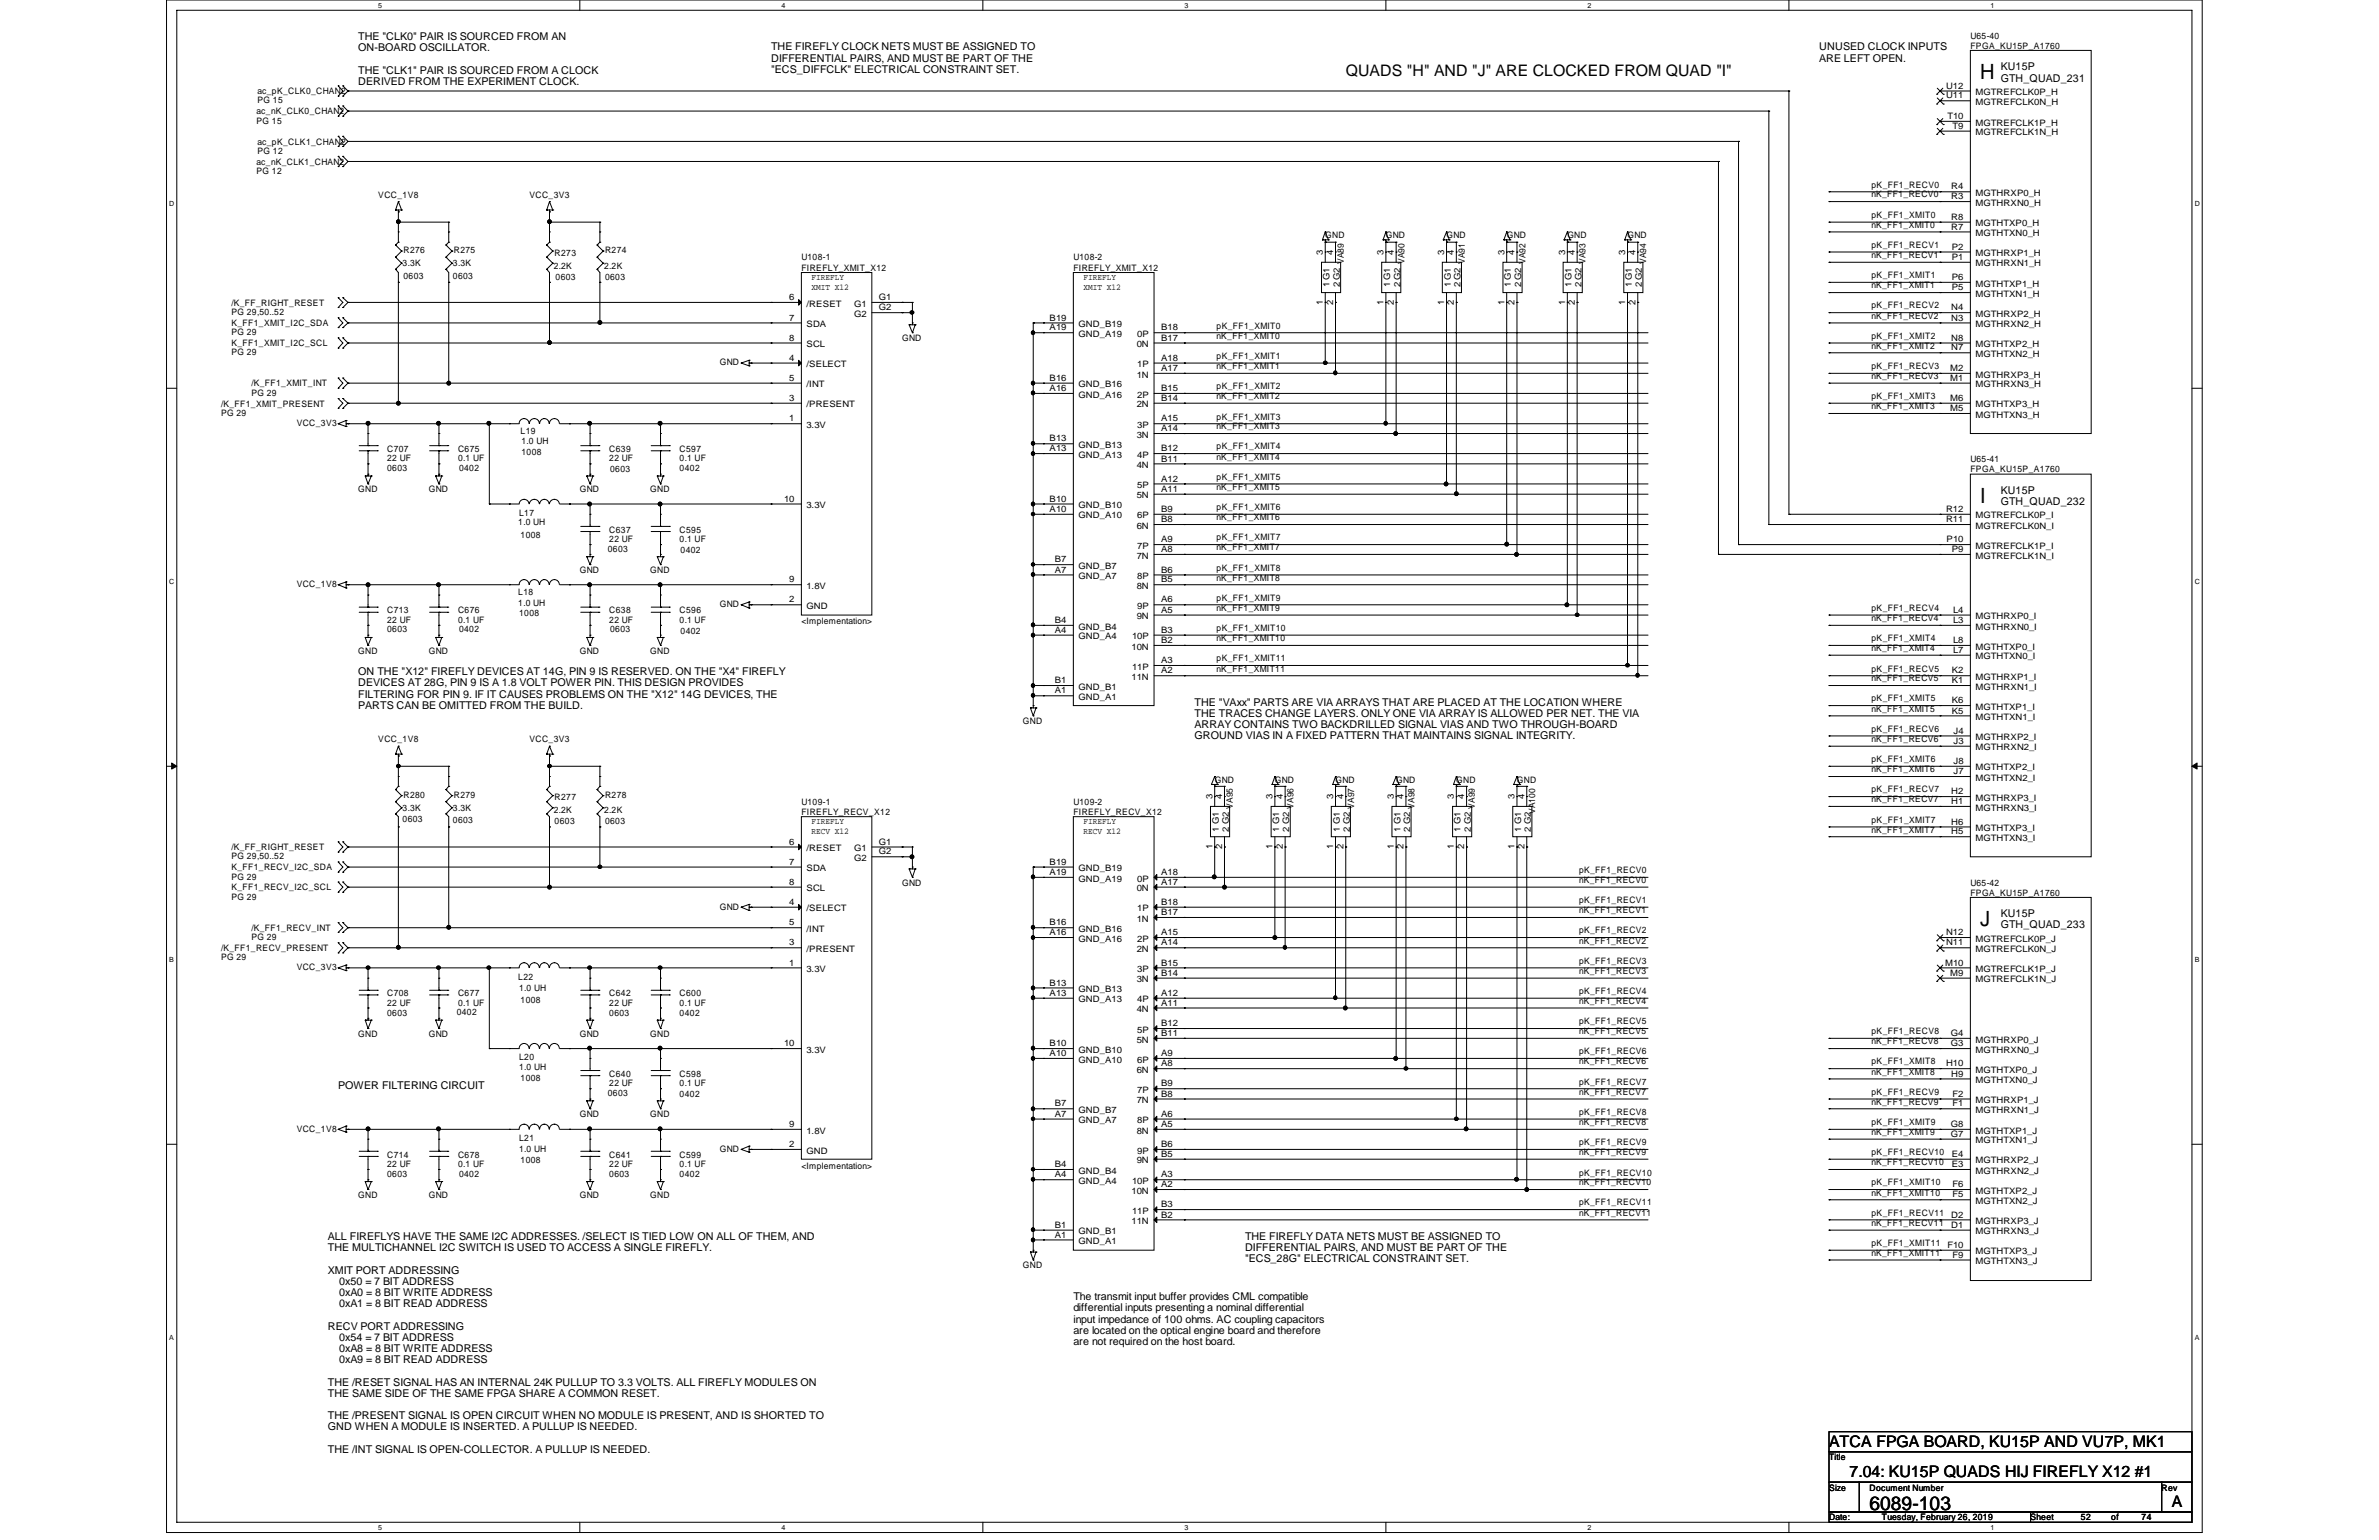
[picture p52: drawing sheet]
<svg xmlns="http://www.w3.org/2000/svg" width="432mm" height="279mm" viewBox="0 0 432 279" stroke-linecap="round" stroke-linejoin="round" font-family="sans-serif">
<defs><g id="words">
<g font-size="3.8">
<text x="359.4" y="14.4">H</text>
<text x="359.4" y="91.2">I</text>
<text x="359.4" y="168">J</text>
</g>
<text font-size="3.5" x="339.3" y="273.9">6089-103</text>
<g font-size="2.9">
<text x="244.3" y="13.7">QUADS &quot;H&quot; AND &quot;J&quot; ARE CLOCKED FROM QUAD &quot;I&quot;</text>
<text x="332" y="262.5">ATCA FPGA BOARD, KU15P AND VU7P, MK1</text>
<text x="335.7" y="267.9">7.04: KU15P QUADS HIJ FIREFLY X12 #1</text>
<text x="394.2" y="273.4">A</text>
</g>
<g font-size="1.9">
<text x="65" y="7.3">THE &quot;CLK0&quot; PAIR IS SOURCED FROM AN</text>
<text x="65" y="9.3">ON-BOARD OSCILLATOR.</text>
<text x="140" y="9.1">THE FIREFLY CLOCK NETS MUST BE ASSIGNED TO</text>
<text x="140" y="11.2">DIFFERENTIAL PAIRS, AND MUST BE PART OF THE</text>
<text x="330.2" y="9.1">UNUSED CLOCK INPUTS</text>
<text x="330.2" y="11.2">ARE LEFT OPEN.</text>
<text x="65" y="13.4">THE &quot;CLK1&quot; PAIR IS SOURCED FROM A CLOCK</text>
<text x="65" y="15.4">DERIVED FROM THE EXPERIMENT CLOCK.</text>
<text x="140" y="13.2">&quot;ECS_DIFFCLK&quot; ELECTRICAL CONSTRAINT SET.</text>
<text x="363.1" y="12.8">KU15P</text>
<text x="363.1" y="14.8">GTH_QUAD_231</text>
<text x="363.1" y="89.6">KU15P</text>
<text x="363.1" y="91.6">GTH_QUAD_232</text>
<text x="65" y="122.5">ON THE &quot;X12&quot; FIREFLY DEVICES AT 14G, PIN 9 IS RESERVED. ON THE &quot;X4&quot; FIREFLY</text>
<text x="65" y="124.5">DEVICES AT 28G, PIN 9 IS A 1.8 VOLT POWER PIN. THIS DESIGN PROVIDES</text>
<text x="65" y="126.6">FILTERING FOR PIN 9. IF IT CAUSES PROBLEMS ON THE &quot;X12&quot; 14G DEVICES, THE</text>
<text x="65" y="128.6">PARTS CAN BE OMITTED FROM THE BUILD.</text>
<text x="216.8" y="128">THE &quot;VAxx&quot; PARTS ARE VIA ARRAYS THAT ARE PLACED AT THE LOCATION WHERE</text>
<text x="216.8" y="130">THE TRACES CHANGE LAYERS. ONLY ONE VIA ARRAY IS ALLOWED PER NET. THE VIA</text>
<text x="216.8" y="132.1">ARRAY CONTAINS TWO BACKDRILLED SIGNAL VIAS AND TWO THROUGH-BOARD</text>
<text x="216.8" y="134.1">GROUND VIAS IN A FIXED PATTERN THAT MAINTAINS SIGNAL INTEGRITY.</text>
<text x="363.1" y="166.4">KU15P</text>
<text x="363.1" y="168.4">GTH_QUAD_233</text>
<text x="61.4" y="197.5">POWER FILTERING CIRCUIT</text>
<text x="59.5" y="225">ALL FIREFLYS HAVE THE SAME I2C ADDRESSES. /SELECT IS TIED LOW ON ALL OF THEM, AND</text>
<text x="59.5" y="227">THE MULTICHANNEL I2C SWITCH IS USED TO ACCESS A SINGLE FIREFLY.</text>
<text x="226" y="225">THE FIREFLY DATA NETS MUST BE ASSIGNED TO</text>
<text x="226" y="227">DIFFERENTIAL PAIRS, AND MUST BE PART OF THE</text>
<text x="59.5" y="231.1">XMIT PORT ADDRESSING</text>
<text x="61.6" y="233.1">0x50 = 7 BIT ADDRESS</text>
<text x="226" y="229">&quot;ECS_28G&quot; ELECTRICAL CONSTRAINT SET.</text>
<text x="61.6" y="235.1">0xA0 = 8 BIT WRITE ADDRESS</text>
<text x="61.6" y="237.2">0xA1 = 8 BIT READ ADDRESS</text>
<text x="194.8" y="235.9">The transmit input buffer provides CML compatible</text>
<text x="194.8" y="237.9">differential inputs presenting a nominal differential</text>
<text x="194.8" y="239.9">input impedance of 100 ohms. AC coupling capacitors</text>
<text x="59.5" y="241.2">RECV PORT ADDRESSING</text>
<text x="61.6" y="243.2">0x54 = 7 BIT ADDRESS</text>
<text x="61.6" y="245.3">0xA8 = 8 BIT WRITE ADDRESS</text>
<text x="194.8" y="242">are located on the optical engine board and therefore</text>
<text x="194.8" y="244">are not required on the host board.</text>
<text x="59.5" y="251.4">THE /RESET SIGNAL HAS AN INTERNAL 24K PULLUP TO 3.3 VOLTS. ALL FIREFLY MODULES ON</text>
<text x="61.6" y="247.3">0xA9 = 8 BIT READ ADDRESS</text>
<text x="59.5" y="253.4">THE SAME SIDE OF THE SAME FPGA SHARE A COMMON RESET.</text>
<text x="59.5" y="257.5">THE /PRESENT SIGNAL IS OPEN CIRCUIT WHEN NO MODULE IS PRESENT, AND IS SHORTED TO</text>
<text x="59.5" y="259.5">GND WHEN A MODULE IS INSERTED. A PULLUP IS NEEDED.</text>
<text x="59.5" y="263.6">THE /INT SIGNAL IS OPEN-COLLECTOR. A PULLUP IS NEEDED.</text>
</g>
<g font-size="1.6">
<text x="357.6" y="8.9">FPGA_KU15P_A1760</text>
<text x="357.6" y="7">U65-40</text>
<text x="46.7" y="17.1">ac_pK_CLK0_CHAN2</text>
<text x="353.2" y="16.1">U12</text>
<text x="353.2" y="17.9">U11</text>
<text x="358.6" y="17.3">MGTREFCLK0P_H</text>
<text x="46.6" y="20.7">ac_nK_CLK0_CHAN2</text>
<text x="46.6" y="22.4">PG 15</text>
<text x="46.7" y="18.7">PG 15</text>
<text x="353.5" y="21.6">T10</text>
<text x="354.4" y="23.4">T9</text>
<text x="358.6" y="19.1">MGTREFCLK0N_H</text>
<text x="358.6" y="22.8">MGTREFCLK1P_H</text>
<text x="46.6" y="29.9">ac_nK_CLK1_CHAN2</text>
<text x="46.7" y="26.2">ac_pK_CLK1_CHAN2</text>
<text x="46.7" y="27.9">PG 12</text>
<text x="358.6" y="24.6">MGTREFCLK1N_H</text>
<text x="46.6" y="31.6">PG 12</text>
<text x="68.7" y="35.9">VCC_1V8</text>
<text x="96.1" y="35.9">VCC_3V3</text>
<text x="339.7" y="34">pK_FF1_RECV0</text>
<text x="339.7" y="35.8">nK_FF1_RECV0</text>
<text x="354.2" y="34.4">R4</text>
<text x="358.6" y="35.6">MGTHRXP0_H</text>
<text x="339.7" y="39.5">pK_FF1_XMIT0</text>
<text x="339.7" y="41.3">nK_FF1_XMIT0</text>
<text x="354.2" y="36.2">R3</text>
<text x="354.2" y="39.9">R8</text>
<text x="354.2" y="41.7">R7</text>
<text x="358.6" y="37.3">MGTHRXN0_H</text>
<text x="358.6" y="41.1">MGTHTXP0_H</text>
<text x="73.2" y="46">R276</text>
<text x="82.4" y="46">R275</text>
<text x="100.7" y="46.4">R273</text>
<text x="109.8" y="46">R274</text>
<text x="145.5" y="47.2">U108-1</text>
<text x="194.8" y="47.2">U108-2</text>
<text x="240.1" y="46.3" transform="rotate(-90 240.1 46.3)">3</text>
<text x="240.5" y="43.3">GND</text>
<text x="242" y="46.3" transform="rotate(-90 242 46.3)">4</text>
<text x="243.9" y="47.9" transform="rotate(-90 243.9 47.9)">VA89</text>
<text x="251.1" y="46.3" transform="rotate(-90 251.1 46.3)">3</text>
<text x="251.5" y="43.3">GND</text>
<text x="253" y="46.3" transform="rotate(-90 253 46.3)">4</text>
<text x="254.9" y="47.9" transform="rotate(-90 254.9 47.9)">VA90</text>
<text x="262.1" y="46.3" transform="rotate(-90 262.1 46.3)">3</text>
<text x="262.6" y="43.3">GND</text>
<text x="263.9" y="46.3" transform="rotate(-90 263.9 46.3)">4</text>
<text x="265.9" y="47.9" transform="rotate(-90 265.9 47.9)">VA91</text>
<text x="273" y="46.3" transform="rotate(-90 273 46.3)">3</text>
<text x="273.5" y="43.3">GND</text>
<text x="274.9" y="46.3" transform="rotate(-90 274.9 46.3)">4</text>
<text x="276.9" y="47.9" transform="rotate(-90 276.9 47.9)">VA92</text>
<text x="284.1" y="46.3" transform="rotate(-90 284.1 46.3)">3</text>
<text x="284.5" y="43.3">GND</text>
<text x="285.8" y="46.3" transform="rotate(-90 285.8 46.3)">4</text>
<text x="287.8" y="47.9" transform="rotate(-90 287.8 47.9)">VA93</text>
<text x="295" y="46.3" transform="rotate(-90 295 46.3)">3</text>
<text x="295.4" y="43.3">GND</text>
<text x="296.8" y="46.3" transform="rotate(-90 296.8 46.3)">4</text>
<text x="298.8" y="47.9" transform="rotate(-90 298.8 47.9)">VA94</text>
<text x="339.7" y="45">pK_FF1_RECV1</text>
<text x="339.7" y="46.8">nK_FF1_RECV1</text>
<text x="354.2" y="45.3">P2</text>
<text x="354.2" y="47.2">P1</text>
<text x="358.6" y="42.8">MGTHTXN0_H</text>
<text x="358.6" y="46.5">MGTHRXP1_H</text>
<text x="73.1" y="48.3">3.3K</text>
<text x="73.2" y="50.5">0603</text>
<text x="82.2" y="48.3">3.3K</text>
<text x="82.2" y="50.5">0603</text>
<text x="100.5" y="48.8">2.2K</text>
<text x="100.8" y="50.7">0603</text>
<text x="109.6" y="48.8">2.2K</text>
<text x="109.8" y="50.7">0603</text>
<text x="145.5" y="49.1">FIREFLY_XMIT_X12</text>
<text x="147.3" y="50.8">FIREFLY</text>
<text x="147.3" y="52.6">XMIT X12</text>
<text x="194.8" y="49.1">FIREFLY_XMIT_X12</text>
<text x="196.7" y="50.8">FIREFLY</text>
<text x="196.7" y="52.6">XMIT X12</text>
<text x="241.3" y="52.2" transform="rotate(-90 241.3 52.2)">1 G1</text>
<text x="243.2" y="52.2" transform="rotate(-90 243.2 52.2)">2 G2</text>
<text x="252.3" y="52.2" transform="rotate(-90 252.3 52.2)">1 G1</text>
<text x="254.2" y="52.2" transform="rotate(-90 254.2 52.2)">2 G2</text>
<text x="263.3" y="52.2" transform="rotate(-90 263.3 52.2)">1 G1</text>
<text x="265.1" y="52.2" transform="rotate(-90 265.1 52.2)">2 G2</text>
<text x="274.2" y="52.2" transform="rotate(-90 274.2 52.2)">1 G1</text>
<text x="276.1" y="52.2" transform="rotate(-90 276.1 52.2)">2 G2</text>
<text x="285.2" y="52.2" transform="rotate(-90 285.2 52.2)">1 G1</text>
<text x="287" y="52.2" transform="rotate(-90 287 52.2)">2 G2</text>
<text x="296.2" y="52.2" transform="rotate(-90 296.2 52.2)">1 G1</text>
<text x="298" y="52.2" transform="rotate(-90 298 52.2)">2 G2</text>
<text x="339.7" y="50.5">pK_FF1_XMIT1</text>
<text x="339.7" y="52.3">nK_FF1_XMIT1</text>
<text x="354.2" y="50.8">P6</text>
<text x="354.2" y="52.7">P5</text>
<text x="358.6" y="48.3">MGTHRXN1_H</text>
<text x="358.6" y="52">MGTHTXP1_H</text>
<text x="358.6" y="53.8">MGTHTXN1_H</text>
<text x="42" y="55.5">/K_FF_RIGHT_RESET</text>
<text x="42" y="57.2">PG 29,50..52</text>
<text x="42" y="59.2">K_FF1_XMIT_I2C_SDA</text>
<text x="143.3" y="54.4">6</text>
<text x="143.3" y="58.2">7</text>
<text x="146.4" y="55.6">/RESET</text>
<text x="146.4" y="59.4">SDA</text>
<text x="155" y="55.6">G1</text>
<text x="155" y="57.5">G2</text>
<text x="159.5" y="54.4">G1</text>
<text x="159.5" y="56.3">G2</text>
<text x="190.5" y="58.2">B19</text>
<text x="190.5" y="59.9">A19</text>
<text x="195.7" y="59.4">GND_B19</text>
<text x="210.7" y="59.9">B18</text>
<text x="220.8" y="59.6">pK_FF1_XMIT0</text>
<text x="240.1" y="55.3" transform="rotate(-90 240.1 55.3)">1</text>
<text x="242" y="55.3" transform="rotate(-90 242 55.3)">2</text>
<text x="251.1" y="55.3" transform="rotate(-90 251.1 55.3)">1</text>
<text x="253" y="55.3" transform="rotate(-90 253 55.3)">2</text>
<text x="262.1" y="55.3" transform="rotate(-90 262.1 55.3)">1</text>
<text x="263.9" y="55.3" transform="rotate(-90 263.9 55.3)">2</text>
<text x="273" y="55.3" transform="rotate(-90 273 55.3)">1</text>
<text x="274.9" y="55.3" transform="rotate(-90 274.9 55.3)">2</text>
<text x="284.1" y="55.3" transform="rotate(-90 284.1 55.3)">1</text>
<text x="285.8" y="55.3" transform="rotate(-90 285.8 55.3)">2</text>
<text x="295" y="55.3" transform="rotate(-90 295 55.3)">1</text>
<text x="296.8" y="55.3" transform="rotate(-90 296.8 55.3)">2</text>
<text x="339.7" y="56">pK_FF1_RECV2</text>
<text x="339.7" y="57.8">nK_FF1_RECV2</text>
<text x="354.2" y="56.3">N4</text>
<text x="354.2" y="58.2">N3</text>
<text x="358.6" y="57.5">MGTHRXP2_H</text>
<text x="358.6" y="59.4">MGTHRXN2_H</text>
<text x="42" y="60.8">PG 29</text>
<text x="42" y="62.8">K_FF1_XMIT_I2C_SCL</text>
<text x="42" y="64.4">PG 29</text>
<text x="143.3" y="65.4">4</text>
<text x="143.3" y="61.8">8</text>
<text x="146.4" y="63">SCL</text>
<text x="163.7" y="61.9">GND</text>
<text x="195.7" y="61.1">GND_A19</text>
<text x="206.3" y="63">0N</text>
<text x="206.4" y="61.1">0P</text>
<text x="210.7" y="61.8">B17</text>
<text x="210.7" y="65.4">A18</text>
<text x="220.8" y="61.5">nK_FF1_XMIT0</text>
<text x="220.8" y="65.1">pK_FF1_XMIT1</text>
<text x="339.7" y="61.5">pK_FF1_XMIT2</text>
<text x="339.7" y="63.2">nK_FF1_XMIT2</text>
<text x="354.2" y="61.8">N8</text>
<text x="354.2" y="63.6">N7</text>
<text x="358.6" y="63">MGTHTXP2_H</text>
<text x="358.6" y="64.8">MGTHTXN2_H</text>
<text x="45.6" y="70.1">/K_FF1_XMIT_INT</text>
<text x="45.6" y="71.8">PG 29</text>
<text x="130.6" y="66.3">GND</text>
<text x="143.3" y="69.1">5</text>
<text x="146.4" y="66.6">/SELECT</text>
<text x="146.4" y="70.3">/INT</text>
<text x="190.5" y="69.1">B16</text>
<text x="190.5" y="71">A16</text>
<text x="195.7" y="70.3">GND_B16</text>
<text x="206.3" y="68.5">1N</text>
<text x="206.4" y="66.6">1P</text>
<text x="210.7" y="67.3">A17</text>
<text x="210.7" y="71">B15</text>
<text x="220.8" y="67">nK_FF1_XMIT1</text>
<text x="220.8" y="70.6">pK_FF1_XMIT2</text>
<text x="339.7" y="67">pK_FF1_RECV3</text>
<text x="339.7" y="68.7">nK_FF1_RECV3</text>
<text x="354" y="67.3">M2</text>
<text x="354" y="69.1">M1</text>
<text x="358.6" y="68.5">MGTHRXP3_H</text>
<text x="358.6" y="70.3">MGTHRXN3_H</text>
<text x="40.1" y="73.8">/K_FF1_XMIT_PRESENT</text>
<text x="40.1" y="75.4">PG 29</text>
<text x="53.8" y="77.3">VCC_3V3</text>
<text x="143.3" y="76.5">1</text>
<text x="143.3" y="72.7">3</text>
<text x="146.4" y="77.6">3.3V</text>
<text x="146.4" y="73.9">/PRESENT</text>
<text x="195.7" y="72.1">GND_A16</text>
<text x="206.3" y="73.9">2N</text>
<text x="206.4" y="72.1">2P</text>
<text x="206.4" y="77.6">3P</text>
<text x="210.7" y="72.7">B14</text>
<text x="210.7" y="76.5">A15</text>
<text x="220.8" y="72.4">nK_FF1_XMIT2</text>
<text x="220.8" y="77.9">nK_FF1_XMIT3</text>
<text x="220.8" y="76.1">pK_FF1_XMIT3</text>
<text x="339.7" y="72.4">pK_FF1_XMIT3</text>
<text x="339.7" y="74.3">nK_FF1_XMIT3</text>
<text x="354" y="72.7">M6</text>
<text x="354" y="74.6">M5</text>
<text x="358.6" y="73.9">MGTHTXP3_H</text>
<text x="358.6" y="75.8">MGTHTXN3_H</text>
<text x="70.3" y="82">C707</text>
<text x="70.3" y="83.7">22 UF</text>
<text x="83.1" y="82">C675</text>
<text x="83.1" y="83.7">0.1 UF</text>
<text x="94.5" y="78.7">L19</text>
<text x="94.7" y="80.6">1.0 UH</text>
<text x="94.7" y="82.6">1008</text>
<text x="110.6" y="82">C639</text>
<text x="110.6" y="83.7">22 UF</text>
<text x="123.4" y="82">C597</text>
<text x="123.4" y="83.7">0.1 UF</text>
<text x="190.5" y="80.1">B13</text>
<text x="190.5" y="81.9">A13</text>
<text x="195.7" y="81.3">GND_B13</text>
<text x="195.7" y="83.1">GND_A13</text>
<text x="206.3" y="79.4">3N</text>
<text x="206.4" y="83.1">4P</text>
<text x="210.7" y="78.2">A14</text>
<text x="210.7" y="81.9">B12</text>
<text x="210.7" y="83.7">B11</text>
<text x="220.8" y="81.5">pK_FF1_XMIT4</text>
<text x="220.8" y="83.4">nK_FF1_XMIT4</text>
<text x="357.6" y="83.8">U65-41</text>
<text x="65" y="89.3">GND</text>
<text x="70.3" y="85.5">0603</text>
<text x="77.8" y="89.3">GND</text>
<text x="83.3" y="85.5">0402</text>
<text x="105.2" y="89.3">GND</text>
<text x="110.7" y="85.7">0603</text>
<text x="118" y="89.3">GND</text>
<text x="123.4" y="85.5">0402</text>
<text x="206.3" y="84.9">4N</text>
<text x="206.4" y="88.6">5P</text>
<text x="210.7" y="87.4">A12</text>
<text x="210.7" y="89.2">A11</text>
<text x="220.8" y="87">pK_FF1_XMIT5</text>
<text x="220.8" y="88.9">nK_FF1_XMIT5</text>
<text x="357.6" y="85.7">FPGA_KU15P_A1760</text>
<text x="94.1" y="95.3">1.0 UH</text>
<text x="94.2" y="93.6">L17</text>
<text x="142.3" y="91">10</text>
<text x="146.4" y="92.2">3.3V</text>
<text x="190.5" y="91">B10</text>
<text x="190.5" y="92.9">A10</text>
<text x="195.7" y="92.2">GND_B10</text>
<text x="195.7" y="94.1">GND_A10</text>
<text x="206.3" y="90.4">5N</text>
<text x="206.3" y="95.9">6N</text>
<text x="206.4" y="94.1">6P</text>
<text x="210.7" y="92.9">B9</text>
<text x="210.7" y="94.7">B8</text>
<text x="220.8" y="92.5">pK_FF1_XMIT6</text>
<text x="220.8" y="94.4">nK_FF1_XMIT6</text>
<text x="353.2" y="94.7">R11</text>
<text x="353.2" y="92.9">R12</text>
<text x="358.6" y="95.9">MGTREFCLK0N_I</text>
<text x="358.6" y="94.1">MGTREFCLK0P_I</text>
<text x="94.5" y="97.5">1008</text>
<text x="110.3" y="100.2">0603</text>
<text x="110.6" y="96.7">C637</text>
<text x="110.6" y="98.3">22 UF</text>
<text x="123.4" y="96.7">C595</text>
<text x="123.4" y="98.3">0.1 UF</text>
<text x="123.5" y="100.3">0402</text>
<text x="206.3" y="101.3">7N</text>
<text x="206.4" y="99.6">7P</text>
<text x="210.7" y="98.4">A9</text>
<text x="210.7" y="100.2">A8</text>
<text x="220.8" y="98">pK_FF1_XMIT7</text>
<text x="220.8" y="99.8">nK_FF1_XMIT7</text>
<text x="353.3" y="98.4">P10</text>
<text x="354.2" y="100.2">P9</text>
<text x="358.6" y="101.3">MGTREFCLK1N_I</text>
<text x="358.6" y="99.6">MGTREFCLK1P_I</text>
<text x="53.8" y="106.5">VCC_1V8</text>
<text x="105.2" y="104">GND</text>
<text x="118" y="104">GND</text>
<text x="143.3" y="105.7">9</text>
<text x="146.4" y="106.8">1.8V</text>
<text x="191.4" y="102">B7</text>
<text x="191.4" y="103.9">A7</text>
<text x="195.7" y="103.2">GND_B7</text>
<text x="195.7" y="105.1">GND_A7</text>
<text x="206.3" y="106.8">8N</text>
<text x="206.4" y="105.1">8P</text>
<text x="210.7" y="103.9">B6</text>
<text x="210.7" y="105.7">B5</text>
<text x="220.8" y="103.5">pK_FF1_XMIT8</text>
<text x="220.8" y="105.3">nK_FF1_XMIT8</text>
<text x="70.3" y="111.3">C713</text>
<text x="70.3" y="112.9">22 UF</text>
<text x="83.1" y="111.3">C676</text>
<text x="83.1" y="112.9">0.1 UF</text>
<text x="94.1" y="108">L18</text>
<text x="94.1" y="110">1.0 UH</text>
<text x="94.2" y="111.8">1008</text>
<text x="110.6" y="111.3">C638</text>
<text x="110.6" y="112.9">22 UF</text>
<text x="123.4" y="111.3">C596</text>
<text x="123.4" y="112.9">0.1 UF</text>
<text x="130.6" y="110.2">GND</text>
<text x="143.3" y="109.3">2</text>
<text x="145.5" y="113.3">&lt;Implementation&gt;</text>
<text x="146.4" y="110.5">GND</text>
<text x="191.4" y="113">B4</text>
<text x="206.3" y="112.4">9N</text>
<text x="206.4" y="110.5">9P</text>
<text x="210.7" y="109.3">A6</text>
<text x="210.7" y="111.2">A5</text>
<text x="220.8" y="109">pK_FF1_XMIT9</text>
<text x="220.8" y="110.8">nK_FF1_XMIT9</text>
<text x="339.7" y="110.8">pK_FF1_RECV4</text>
<text x="339.7" y="112.7">nK_FF1_RECV4</text>
<text x="354.5" y="113">L3</text>
<text x="354.5" y="111.2">L4</text>
<text x="358.6" y="112.4">MGTHRXP0_I</text>
<text x="65" y="118.6">GND</text>
<text x="70.3" y="114.7">0603</text>
<text x="77.8" y="118.6">GND</text>
<text x="83.3" y="114.7">0402</text>
<text x="105.2" y="118.6">GND</text>
<text x="110.7" y="114.7">0603</text>
<text x="118" y="118.6">GND</text>
<text x="123.5" y="115">0402</text>
<text x="191.4" y="114.8">A4</text>
<text x="195.7" y="114.2">GND_B4</text>
<text x="195.7" y="116">GND_A4</text>
<text x="205.4" y="117.9">10N</text>
<text x="205.5" y="116">10P</text>
<text x="210.7" y="114.8">B3</text>
<text x="210.7" y="116.7">B2</text>
<text x="220.8" y="114.5">pK_FF1_XMIT10</text>
<text x="220.8" y="116.3">nK_FF1_XMIT10</text>
<text x="220.8" y="120">pK_FF1_XMIT11</text>
<text x="339.7" y="116.3">pK_FF1_XMIT4</text>
<text x="339.7" y="118.1">nK_FF1_XMIT4</text>
<text x="354.5" y="118.4">L7</text>
<text x="354.5" y="116.7">L8</text>
<text x="358.6" y="114.2">MGTHRXN0_I</text>
<text x="358.6" y="119.6">MGTHTXN0_I</text>
<text x="358.6" y="117.9">MGTHTXP0_I</text>
<text x="191.4" y="124">B1</text>
<text x="191.4" y="125.8">A1</text>
<text x="195.7" y="125.1">GND_B1</text>
<text x="205.4" y="123.4">11N</text>
<text x="205.5" y="121.5">11P</text>
<text x="210.7" y="120.3">A3</text>
<text x="210.7" y="122.2">A2</text>
<text x="220.8" y="121.8">nK_FF1_XMIT11</text>
<text x="339.7" y="121.8">pK_FF1_RECV5</text>
<text x="339.7" y="123.6">nK_FF1_RECV5</text>
<text x="354.2" y="124">K1</text>
<text x="354.2" y="122.2">K2</text>
<text x="358.6" y="125.1">MGTHRXN1_I</text>
<text x="358.6" y="123.4">MGTHRXP1_I</text>
<text x="185.7" y="131.4">GND</text>
<text x="195.7" y="127">GND_A1</text>
<text x="339.7" y="127.3">pK_FF1_XMIT5</text>
<text x="339.7" y="129.1">nK_FF1_XMIT5</text>
<text x="354.2" y="129.5">K5</text>
<text x="354.2" y="127.6">K6</text>
<text x="358.6" y="130.6">MGTHTXN1_I</text>
<text x="358.6" y="128.8">MGTHTXP1_I</text>
<text x="68.7" y="134.7">VCC_1V8</text>
<text x="96.1" y="134.7">VCC_3V3</text>
<text x="339.7" y="132.8">pK_FF1_RECV6</text>
<text x="339.7" y="134.6">nK_FF1_RECV6</text>
<text x="354.6" y="135">J3</text>
<text x="354.6" y="133.1">J4</text>
<text x="358.6" y="136.1">MGTHRXN2_I</text>
<text x="358.6" y="134.3">MGTHRXP2_I</text>
<text x="220.5" y="142">GND</text>
<text x="231.4" y="142">GND</text>
<text x="242.4" y="142">GND</text>
<text x="253.4" y="142">GND</text>
<text x="264.3" y="142">GND</text>
<text x="275.3" y="142">GND</text>
<text x="339.7" y="138.3">pK_FF1_XMIT6</text>
<text x="339.7" y="140.1">nK_FF1_XMIT6</text>
<text x="339.7" y="143.8">pK_FF1_RECV7</text>
<text x="354.6" y="140.5">J7</text>
<text x="354.6" y="138.6">J8</text>
<text x="358.6" y="141.6">MGTHTXN2_I</text>
<text x="358.6" y="139.8">MGTHTXP2_I</text>
<text x="73.1" y="147.2">3.3K</text>
<text x="73.1" y="149.2">0603</text>
<text x="73.2" y="144.8">R280</text>
<text x="82.2" y="147.2">3.3K</text>
<text x="82.2" y="149.4">0603</text>
<text x="82.4" y="144.8">R279</text>
<text x="100.5" y="147.5">2.2K</text>
<text x="100.7" y="145.1">R277</text>
<text x="100.7" y="149.5">0603</text>
<text x="109.6" y="147.5">2.2K</text>
<text x="109.8" y="144.8">R278</text>
<text x="109.8" y="149.5">0603</text>
<text x="145.5" y="147.8">FIREFLY_RECV_X12</text>
<text x="145.5" y="146">U109-1</text>
<text x="147.3" y="149.5">FIREFLY</text>
<text x="194.8" y="147.8">FIREFLY_RECV_X12</text>
<text x="194.8" y="146">U109-2</text>
<text x="196.7" y="149.5">FIREFLY</text>
<text x="220" y="145" transform="rotate(-90 220 145)">3</text>
<text x="221.8" y="145" transform="rotate(-90 221.8 145)">4</text>
<text x="223.8" y="146.7" transform="rotate(-90 223.8 146.7)">VA95</text>
<text x="231" y="145" transform="rotate(-90 231 145)">3</text>
<text x="232.8" y="145" transform="rotate(-90 232.8 145)">4</text>
<text x="234.8" y="146.7" transform="rotate(-90 234.8 146.7)">VA96</text>
<text x="242" y="145" transform="rotate(-90 242 145)">3</text>
<text x="243.8" y="145" transform="rotate(-90 243.8 145)">4</text>
<text x="245.8" y="146.7" transform="rotate(-90 245.8 146.7)">VA97</text>
<text x="253" y="145" transform="rotate(-90 253 145)">3</text>
<text x="254.8" y="145" transform="rotate(-90 254.8 145)">4</text>
<text x="256.7" y="146.7" transform="rotate(-90 256.7 146.7)">VA98</text>
<text x="263.9" y="145" transform="rotate(-90 263.9 145)">3</text>
<text x="265.8" y="145" transform="rotate(-90 265.8 145)">4</text>
<text x="267.7" y="146.7" transform="rotate(-90 267.7 146.7)">VA99</text>
<text x="274.9" y="145" transform="rotate(-90 274.9 145)">3</text>
<text x="276.7" y="145" transform="rotate(-90 276.7 145)">4</text>
<text x="278.6" y="147.7" transform="rotate(-90 278.6 147.7)">VA100</text>
<text x="339.7" y="145.5">nK_FF1_RECV7</text>
<text x="339.7" y="149.3">pK_FF1_XMIT7</text>
<text x="354.2" y="145.9">H1</text>
<text x="354.2" y="144.1">H2</text>
<text x="354.2" y="149.6">H6</text>
<text x="358.6" y="147.1">MGTHRXN3_I</text>
<text x="358.6" y="145.3">MGTHRXP3_I</text>
<text x="42" y="154.3">/K_FF_RIGHT_RESET</text>
<text x="42" y="155.9">PG 29,50..52</text>
<text x="143.3" y="153.2">6</text>
<text x="146.4" y="154.4">/RESET</text>
<text x="147.3" y="151.4">RECV X12</text>
<text x="155" y="154.4">G1</text>
<text x="159.5" y="153.2">G1</text>
<text x="159.5" y="155">G2</text>
<text x="196.7" y="151.4">RECV X12</text>
<text x="220" y="154" transform="rotate(-90 220 154)">1</text>
<text x="221.2" y="150.9" transform="rotate(-90 221.2 150.9)">1 G1</text>
<text x="221.8" y="154" transform="rotate(-90 221.8 154)">2</text>
<text x="223" y="150.9" transform="rotate(-90 223 150.9)">2 G2</text>
<text x="231" y="154" transform="rotate(-90 231 154)">1</text>
<text x="232.2" y="150.9" transform="rotate(-90 232.2 150.9)">1 G1</text>
<text x="232.8" y="154" transform="rotate(-90 232.8 154)">2</text>
<text x="234" y="150.9" transform="rotate(-90 234 150.9)">2 G2</text>
<text x="242" y="154" transform="rotate(-90 242 154)">1</text>
<text x="243.2" y="150.9" transform="rotate(-90 243.2 150.9)">1 G1</text>
<text x="243.8" y="154" transform="rotate(-90 243.8 154)">2</text>
<text x="245" y="150.9" transform="rotate(-90 245 150.9)">2 G2</text>
<text x="253" y="154" transform="rotate(-90 253 154)">1</text>
<text x="254.2" y="150.9" transform="rotate(-90 254.2 150.9)">1 G1</text>
<text x="254.8" y="154" transform="rotate(-90 254.8 154)">2</text>
<text x="255.9" y="150.9" transform="rotate(-90 255.9 150.9)">2 G2</text>
<text x="263.9" y="154" transform="rotate(-90 263.9 154)">1</text>
<text x="265.1" y="150.9" transform="rotate(-90 265.1 150.9)">1 G1</text>
<text x="265.8" y="154" transform="rotate(-90 265.8 154)">2</text>
<text x="267" y="150.9" transform="rotate(-90 267 150.9)">2 G2</text>
<text x="274.9" y="154" transform="rotate(-90 274.9 154)">1</text>
<text x="276.1" y="150.9" transform="rotate(-90 276.1 150.9)">1 G1</text>
<text x="276.7" y="154" transform="rotate(-90 276.7 154)">2</text>
<text x="277.9" y="150.9" transform="rotate(-90 277.9 150.9)">2 G2</text>
<text x="339.7" y="151">nK_FF1_XMIT7</text>
<text x="354.2" y="151.4">H5</text>
<text x="358.6" y="152.6">MGTHTXN3_I</text>
<text x="358.6" y="150.8">MGTHTXP3_I</text>
<text x="42" y="157.9">K_FF1_RECV_I2C_SDA</text>
<text x="42" y="159.6">PG 29</text>
<text x="42" y="161.5">K_FF1_RECV_I2C_SCL</text>
<text x="143.3" y="156.9">7</text>
<text x="143.3" y="160.5">8</text>
<text x="146.4" y="158.1">SDA</text>
<text x="146.4" y="161.7">SCL</text>
<text x="155" y="156.2">G2</text>
<text x="163.7" y="160.7">GND</text>
<text x="190.5" y="156.9">B19</text>
<text x="190.5" y="158.8">A19</text>
<text x="195.7" y="158.1">GND_B19</text>
<text x="195.7" y="159.9">GND_A19</text>
<text x="206.3" y="161.7">0N</text>
<text x="206.4" y="159.9">0P</text>
<text x="210.7" y="158.8">A18</text>
<text x="210.7" y="160.5">A17</text>
<text x="286.6" y="158.4">pK_FF1_RECV0</text>
<text x="286.6" y="160.2">nK_FF1_RECV0</text>
<text x="357.6" y="160.7">U65-42</text>
<text x="42" y="163.2">PG 29</text>
<text x="130.6" y="165">GND</text>
<text x="143.3" y="164.2">4</text>
<text x="143.3" y="167.9">5</text>
<text x="146.4" y="165.4">/SELECT</text>
<text x="190.5" y="167.9">B16</text>
<text x="206.3" y="167.2">1N</text>
<text x="206.4" y="165.4">1P</text>
<text x="210.7" y="164.2">B18</text>
<text x="210.7" y="166">B17</text>
<text x="286.6" y="163.8">pK_FF1_RECV1</text>
<text x="286.6" y="165.7">nK_FF1_RECV1</text>
<text x="357.6" y="162.5">FPGA_KU15P_A1760</text>
<text x="40.1" y="172.6">/K_FF1_RECV_PRESENT</text>
<text x="45.6" y="168.9">/K_FF1_RECV_INT</text>
<text x="45.6" y="170.5">PG 29</text>
<text x="143.3" y="171.5">3</text>
<text x="146.4" y="172.7">/PRESENT</text>
<text x="146.4" y="169.1">/INT</text>
<text x="190.5" y="169.7">A16</text>
<text x="195.7" y="169.1">GND_B16</text>
<text x="195.7" y="170.9">GND_A16</text>
<text x="206.3" y="172.7">2N</text>
<text x="206.4" y="170.9">2P</text>
<text x="210.7" y="169.7">A15</text>
<text x="210.7" y="171.5">A14</text>
<text x="286.6" y="169.3">pK_FF1_RECV2</text>
<text x="286.6" y="171.2">nK_FF1_RECV2</text>
<text x="353.2" y="171.5">N11</text>
<text x="353.2" y="169.7">N12</text>
<text x="358.6" y="172.7">MGTREFCLK0N_J</text>
<text x="358.6" y="170.9">MGTREFCLK0P_J</text>
<text x="40.1" y="174.2">PG 29</text>
<text x="53.8" y="176">VCC_3V3</text>
<text x="94.1" y="177.9">L22</text>
<text x="94.2" y="179.8">1.0 UH</text>
<text x="143.3" y="175.2">1</text>
<text x="146.4" y="176.4">3.3V</text>
<text x="190.5" y="178.8">B13</text>
<text x="206.3" y="178.2">3N</text>
<text x="206.4" y="176.4">3P</text>
<text x="210.7" y="175.2">B15</text>
<text x="210.7" y="177">B14</text>
<text x="286.6" y="174.8">pK_FF1_RECV3</text>
<text x="286.6" y="176.7">nK_FF1_RECV3</text>
<text x="353.1" y="175.2">M10</text>
<text x="354" y="177">M9</text>
<text x="358.6" y="178.2">MGTREFCLK1N_J</text>
<text x="358.6" y="176.4">MGTREFCLK1P_J</text>
<text x="70.3" y="180.8">C708</text>
<text x="70.3" y="182.5">22 UF</text>
<text x="70.3" y="184.4">0603</text>
<text x="82.9" y="184.2">0402</text>
<text x="83.1" y="180.8">C677</text>
<text x="83.1" y="182.5">0.1 UF</text>
<text x="94.5" y="182">1008</text>
<text x="110.6" y="180.8">C642</text>
<text x="110.6" y="182.5">22 UF</text>
<text x="110.6" y="184.4">0603</text>
<text x="123.4" y="180.8">C600</text>
<text x="123.4" y="182.5">0.1 UF</text>
<text x="123.4" y="184.4">0402</text>
<text x="190.5" y="180.7">A13</text>
<text x="195.7" y="180">GND_B13</text>
<text x="195.7" y="181.9">GND_A13</text>
<text x="206.3" y="183.6">4N</text>
<text x="206.4" y="181.9">4P</text>
<text x="210.7" y="180.7">A12</text>
<text x="210.7" y="182.5">A11</text>
<text x="286.6" y="180.3">pK_FF1_RECV4</text>
<text x="286.6" y="182.1">nK_FF1_RECV4</text>
<text x="286.6" y="185.8">pK_FF1_RECV5</text>
<text x="65" y="188.1">GND</text>
<text x="77.8" y="188.1">GND</text>
<text x="105.2" y="188.1">GND</text>
<text x="118" y="188.1">GND</text>
<text x="142.3" y="189.8">10</text>
<text x="146.4" y="191">3.3V</text>
<text x="190.5" y="189.8">B10</text>
<text x="190.5" y="191.6">A10</text>
<text x="195.7" y="191">GND_B10</text>
<text x="206.3" y="189.1">5N</text>
<text x="206.4" y="187.4">5P</text>
<text x="210.7" y="186.2">B12</text>
<text x="210.7" y="188">B11</text>
<text x="210.7" y="191.6">A9</text>
<text x="286.6" y="187.6">nK_FF1_RECV5</text>
<text x="286.6" y="191.3">pK_FF1_RECV6</text>
<text x="339.7" y="187.6">pK_FF1_RECV8</text>
<text x="339.7" y="189.5">nK_FF1_RECV8</text>
<text x="354.1" y="189.8">G3</text>
<text x="354.1" y="188">G4</text>
<text x="358.6" y="191">MGTHRXN0_J</text>
<text x="358.6" y="189.1">MGTHRXP0_J</text>
<text x="94.2" y="192.3">L20</text>
<text x="94.2" y="194.1">1.0 UH</text>
<text x="94.5" y="196.2">1008</text>
<text x="110.6" y="195.4">C640</text>
<text x="110.6" y="197">22 UF</text>
<text x="123.4" y="195.4">C598</text>
<text x="123.4" y="197">0.1 UF</text>
<text x="195.7" y="192.8">GND_A10</text>
<text x="206.3" y="194.6">6N</text>
<text x="206.4" y="192.8">6P</text>
<text x="210.7" y="193.5">A8</text>
<text x="210.7" y="197.1">B9</text>
<text x="286.6" y="193.1">nK_FF1_RECV6</text>
<text x="286.6" y="196.8">pK_FF1_RECV7</text>
<text x="339.7" y="193.1">pK_FF1_XMIT8</text>
<text x="339.7" y="195">nK_FF1_XMIT8</text>
<text x="353.2" y="193.5">H10</text>
<text x="354.2" y="195.3">H9</text>
<text x="358.6" y="196.5">MGTHTXN0_J</text>
<text x="358.6" y="194.6">MGTHTXP0_J</text>
<text x="105.2" y="202.7">GND</text>
<text x="110.3" y="198.9">0603</text>
<text x="118" y="202.7">GND</text>
<text x="123.4" y="199.1">0402</text>
<text x="191.4" y="200.7">B7</text>
<text x="191.4" y="202.6">A7</text>
<text x="195.7" y="201.9">GND_B7</text>
<text x="195.7" y="203.8">GND_A7</text>
<text x="206.3" y="200.2">7N</text>
<text x="206.4" y="198.3">7P</text>
<text x="206.4" y="203.8">8P</text>
<text x="210.7" y="199">B8</text>
<text x="210.7" y="202.6">A6</text>
<text x="286.6" y="198.6">nK_FF1_RECV7</text>
<text x="286.6" y="202.3">pK_FF1_RECV8</text>
<text x="339.7" y="198.6">pK_FF1_RECV9</text>
<text x="339.7" y="200.4">nK_FF1_RECV9</text>
<text x="354.4" y="200.7">F1</text>
<text x="354.4" y="199">F2</text>
<text x="358.6" y="201.9">MGTHRXN1_J</text>
<text x="358.6" y="200.2">MGTHRXP1_J</text>
<text x="53.8" y="205.3">VCC_1V8</text>
<text x="94.2" y="206.9">L21</text>
<text x="94.2" y="209">1.0 UH</text>
<text x="130.6" y="209">GND</text>
<text x="143.3" y="208.1">2</text>
<text x="143.3" y="204.5">9</text>
<text x="146.4" y="209.3">GND</text>
<text x="146.4" y="205.7">1.8V</text>
<text x="206.3" y="205.7">8N</text>
<text x="206.4" y="209.3">9P</text>
<text x="210.7" y="204.5">A5</text>
<text x="210.7" y="208.1">B6</text>
<text x="210.7" y="209.9">B5</text>
<text x="286.6" y="204.1">nK_FF1_RECV8</text>
<text x="286.6" y="207.8">pK_FF1_RECV9</text>
<text x="286.6" y="209.6">nK_FF1_RECV9</text>
<text x="339.7" y="204.1">pK_FF1_XMIT9</text>
<text x="339.7" y="205.9">nK_FF1_XMIT9</text>
<text x="339.7" y="209.5">pK_FF1_RECV10</text>
<text x="354.1" y="206.2">G7</text>
<text x="354.1" y="204.5">G8</text>
<text x="354.2" y="209.9">E4</text>
<text x="358.6" y="207.4">MGTHTXN1_J</text>
<text x="358.6" y="205.7">MGTHTXP1_J</text>
<text x="70.3" y="210.1">C714</text>
<text x="70.3" y="211.7">22 UF</text>
<text x="70.3" y="213.5">0603</text>
<text x="83.1" y="210.1">C678</text>
<text x="83.1" y="211.7">0.1 UF</text>
<text x="83.3" y="213.5">0402</text>
<text x="94.5" y="211">1008</text>
<text x="110.6" y="210.1">C641</text>
<text x="110.6" y="211.7">22 UF</text>
<text x="110.6" y="213.5">0603</text>
<text x="123.4" y="210.1">C599</text>
<text x="123.4" y="211.7">0.1 UF</text>
<text x="123.4" y="213.5">0402</text>
<text x="145.5" y="212.1">&lt;Implementation&gt;</text>
<text x="191.4" y="211.8">B4</text>
<text x="191.4" y="213.6">A4</text>
<text x="195.7" y="212.9">GND_B4</text>
<text x="195.7" y="214.8">GND_A4</text>
<text x="205.5" y="214.8">10P</text>
<text x="206.3" y="211.1">9N</text>
<text x="210.7" y="213.6">A3</text>
<text x="210.7" y="215.4">A2</text>
<text x="286.6" y="213.3">pK_FF1_RECV10</text>
<text x="286.6" y="215.1">nK_FF1_RECV10</text>
<text x="339.7" y="211.4">nK_FF1_RECV10</text>
<text x="339.7" y="215.1">pK_FF1_XMIT10</text>
<text x="354.2" y="211.8">E3</text>
<text x="354.4" y="215.4">F6</text>
<text x="358.6" y="212.9">MGTHRXN2_J</text>
<text x="358.6" y="211.1">MGTHRXP2_J</text>
<text x="65" y="217.3">GND</text>
<text x="77.8" y="217.3">GND</text>
<text x="105.2" y="217.3">GND</text>
<text x="118" y="217.3">GND</text>
<text x="205.4" y="216.6">10N</text>
<text x="205.5" y="220.2">11P</text>
<text x="210.7" y="219">B3</text>
<text x="210.7" y="220.9">B2</text>
<text x="286.6" y="218.7">pK_FF1_RECV11</text>
<text x="286.6" y="220.6">nK_FF1_RECV11</text>
<text x="339.7" y="216.9">nK_FF1_XMIT10</text>
<text x="339.7" y="220.6">pK_FF1_RECV11</text>
<text x="354.2" y="220.9">D2</text>
<text x="354.4" y="217.3">F5</text>
<text x="358.6" y="218.4">MGTHTXN2_J</text>
<text x="358.6" y="216.6">MGTHTXP2_J</text>
<text x="191.4" y="222.8">B1</text>
<text x="191.4" y="224.5">A1</text>
<text x="195.7" y="223.9">GND_B1</text>
<text x="195.7" y="225.7">GND_A1</text>
<text x="205.4" y="222.1">11N</text>
<text x="339.7" y="222.4">nK_FF1_RECV11</text>
<text x="339.7" y="226.1">pK_FF1_XMIT11</text>
<text x="339.7" y="227.8">nK_FF1_XMIT11</text>
<text x="353.5" y="226.4">F10</text>
<text x="354.2" y="222.8">D1</text>
<text x="358.6" y="223.9">MGTHRXN3_J</text>
<text x="358.6" y="222.1">MGTHRXP3_J</text>
<text x="358.6" y="227.6">MGTHTXP3_J</text>
<text x="185.7" y="230.1">GND</text>
<text x="354.4" y="228.2">F9</text>
<text x="358.6" y="229.4">MGTHTXN3_J</text>
<text x="332" y="264.9">Title</text>
<text x="332" y="275.8">Date:</text>
<text x="332" y="270.4">Size</text>
<text x="339.3" y="270.4">Document Number</text>
<text x="341.5" y="275.8">Tuesday, February 26, 2019</text>
<text x="368.6" y="275.8">Sheet</text>
<text x="377.7" y="275.8">52</text>
<text x="383.2" y="275.8">of</text>
<text x="388.7" y="275.8">74</text>
<text x="392.3" y="270.4">Rev</text>
</g>
<g font-size="1.3">
<text x="68.7" y="1.4">5</text>
<text x="141.8" y="1.4">4</text>
<text x="215" y="1.4">3</text>
<text x="288.1" y="1.4">2</text>
<text x="361.3" y="1.4">1</text>
<text x="30.7" y="37.3">D</text>
<text x="398.4" y="37.3">D</text>
<text x="30.7" y="105.9">C</text>
<text x="398.4" y="105.9">C</text>
<text x="30.7" y="174.5">B</text>
<text x="398.4" y="174.5">B</text>
<text x="30.7" y="243.1">A</text>
<text x="398.4" y="243.1">A</text>
<text x="68.7" y="277.6">5</text>
<text x="141.8" y="277.6">4</text>
<text x="215" y="277.6">3</text>
<text x="288.1" y="277.6">2</text>
<text x="361.3" y="277.6">1</text>
</g>
</g></defs>
<path d="M30.2 0h369.5v278h-369.5zM32.1 1.9h365.7v274.3h-365.7z" fill="none" stroke="#000" stroke-width=".18"/>
<g fill="#fff">
<path d="M68.7 .3h.6v1.4h-.6z"/>
<path d="M68.7 276.4h.6v1.5h-.6z"/>
</g>
<path d="M105.2 0v1.9M105.2 276.2v1.8" fill="none" stroke="#000" stroke-width=".18"/>
<g fill="#fff">
<path d="M141.8 .3h.7v1.4h-.7z"/>
<path d="M141.8 276.4h.7v1.5h-.7z"/>
</g>
<path d="M178.4 0v1.9M178.4 276.2v1.8" fill="none" stroke="#000" stroke-width=".18"/>
<g fill="#fff">
<path d="M215 .3h.6v1.4h-.6z"/>
<path d="M215 276.4h.6v1.5h-.6z"/>
</g>
<path d="M251.5 0v1.9M251.5 276.2v1.8" fill="none" stroke="#000" stroke-width=".18"/>
<g fill="#fff">
<path d="M288.1 .3h.7v1.4h-.7z"/>
<path d="M288.1 276.4h.7v1.5h-.7z"/>
</g>
<path d="M324.7 0v1.9M324.7 276.2v1.8" fill="none" stroke="#000" stroke-width=".18"/>
<g fill="#fff">
<path d="M361.3 .3h.6v1.4h-.6z"/>
<path d="M361.3 276.4h.6v1.5h-.6z"/>
<path d="M30.7 36.2h1v1.4h-1z"/>
<path d="M398.4 36.2h.9v1.4h-.9z"/>
<path d="M30.7 104.7h1v1.5h-1z"/>
<path d="M398.4 104.7h.9v1.5h-.9z"/>
</g>
<path d="M30.2 70.4h1.9M397.8 70.4h1.9" fill="none" stroke="#000" stroke-width=".18"/>
<g fill="#fff">
<path d="M30.7 173.3h.9v1.5h-.9z"/>
<path d="M398.4 173.3h.8v1.5h-.8z"/>
</g>
<path d="M30.2 139h1.9M397.8 139h1.9" fill="none" stroke="#000" stroke-width=".18"/>
<path d="M31.2 138.4v1.1l.9-.5zM397.8 139l1 .5v-1.1z" fill="#000" stroke="#000" stroke-width=".18"/>
<g fill="#fff">
<path d="M30.7 241.9h.8v1.4h-.8z"/>
<path d="M398.4 241.9h.7v1.4h-.7z"/>
</g>
<g fill="none" stroke="#000" stroke-width=".18">
<path d="M61.4 17.4h.1M61.4 15.6h.1M61.4 19.2h.1M61.4 15.6l.8 .9-.8 .9M61.4 19.2l.8 1-.8 .9M62.2 15.6h.1M62.2 17.4h.1M62.2 19.2h.1M62.2 15.6l1 .9M62.2 19.2l1 1M63.2 16.5h.1M63.2 16.5l-1 .9"/>
<path d="M63.2 16.5h261.5M324.7 16.5h.1M324.7 16.5v76.8M351.5 17.1h.1M351.5 18.9h.1M351.6 16l1.1 1.1M351.6 17.8l1.1 1.1M352.1 16.5h.1M352.1 18.3h.1M352.1 16.5h5.5M352.1 18.3h5.5M352.6 16l-1.1 1.1"/>
<path d="M352.6 17.8l-1.1 1.1M352.7 17.1h.1M352.7 18.9h.1M357.6 9.1h22v69.6h-22zM61.4 21.1h.1M61.4 26.6h.1M61.4 24.7h.1M61.4 30.2h.1M61.4 28.4h.1M61.4 24.7l.8 1-.8 .9M61.4 28.4l.8 .9-.8 .9M62.2 21.1h.1"/>
<path d="M62.2 24.7h.1M62.2 26.6h.1M62.2 28.4h.1M62.2 30.2h.1M62.2 24.7l1 1M62.2 28.4l1 .9M63.2 20.2h.1M63.2 20.2l-1 .9M63.2 25.7l-1 .9M63.2 29.3l-1 .9M63.2 20.2h257.9M63.2 25.7h252.4"/>
<path d="M63.2 29.3h248.7M71.8 38.1h.1M71.8 38.1h1.1M72.3 38.4h.1M72.3 36.6h.1M72.3 38.1v5.8M72.3 36.6l-.5 1.5M72.3 36.6l.6 1.5M72.9 38.1h.1M99.2 38.1h.1M99.2 38.1h1.1M99.7 38.4h.1"/>
<path d="M99.7 36.6h.1M99.7 38.1v5.8M99.7 36.6l.6 1.5M99.7 36.6l-.5 1.5M100.3 38.1h.1M311.9 29.3h.1M311.9 29.3v71.3M315.6 25.7h.1M315.6 25.7v73.1M321.1 20.2h.1M321.1 20.2v75M332 34.8h.1"/>
<path d="M332 36.6h.1M332 34.8h25.6M332 36.6h25.6M351.5 22.6h.1M351.5 24.4h.1M351.6 21.5l1.1 1.1M351.6 23.3l1.1 1.1M352.1 22h.1M352.1 23.8h.1M352.1 34.8h.1M352.1 36.6h.1M352.1 22h5.5"/>
<path d="M352.1 23.8h5.5M352.6 21.5l-1.1 1.1M352.6 23.3l-1.1 1.1M352.7 22.6h.1M352.7 24.4h.1M61.4 55.8h.1M61.4 54h.1M61.4 59.4h.1M61.4 57.7h.1M61.4 54l.8 .9-.8 .9M61.4 57.7l.8 .9-.8 .8M62.2 54h.1"/>
<path d="M62.2 55.8h.1M62.2 57.7h.1M62.2 59.4h.1M62.2 54l1 .9M62.2 57.7l1 .9M63.2 54.9l-1 .9M63.2 58.6l-1 .8M63.2 54.9h.1M63.2 58.6h.1M63.2 54.9h82.3M71.8 48.9h.1M71.8 46.7h.1"/>
<path d="M71.8 44.5h.1M71.8 48.9l.5 .5v23.8M71.8 46.7l1.1 1.1M71.8 44.5l1.1 1.1M72.3 43.9h.1M72.3 43.9l-.5 .6M72.3 40.3h.1M72.3 40.3h9.1M72.3 51.2h.1M72.3 42.1h.1M72.9 47.8h.1M72.9 45.6h.1"/>
<path d="M72.9 47.8l-1.1 1.1M72.9 45.6l-1.1 1.1M80.9 48.9h.1M80.9 46.7h.1M80.9 44.4h.1M80.9 48.9l.5 .5v20.1M80.9 46.7l1.1 1.1M80.9 44.4l1.1 1.2M81.4 51.2h.1M81.4 42.1h.1M81.4 40.3h.1M81.4 40.3v3.6"/>
<path d="M81.4 43.9h.1M81.4 43.9l-.5 .5M82 47.8h.1M82 45.6h.1M82 47.8l-1.1 1.1M82 45.6l-1.1 1.1M99.2 48.9h.1M99.2 46.7h.1M99.2 44.4h.1M99.2 48.9l.5 .5v12.8M99.2 46.7l1.1 1.1M99.2 44.4l1.1 1.2"/>
<path d="M99.7 40.3h.1M99.7 43.9h.1M99.7 51.2h.1M99.7 42.1h.1M99.7 43.9l-.5 .5M99.7 40.3h9.2M100.3 47.8h.1M100.3 45.6h.1M100.3 47.8l-1.1 1.1M100.3 45.6l-1.1 1.1M108.4 48.9h.1M108.4 46.7h.1"/>
<path d="M108.4 44.5h.1M108.4 48.9l.5 .5v9.2M108.4 46.7l1.1 1.1M108.4 44.5l1.1 1.1M108.9 40.3h.1M108.9 40.3v3.6M108.9 43.9h.1M108.9 43.9l-.5 .6M108.9 58.6h.1M108.9 51.2h.1M108.9 42.1h.1M109.5 47.8h.1"/>
<path d="M109.5 45.6h.1M109.5 47.8l-1.1 1.1M109.5 45.6l-1.1 1.1M140 54.9h.1M140 58.6h.1M145.5 49.4h12.7v62.2h-12.7zM145.5 58.6h-82.3M158.2 56.7h7.4M163.7 54.9h.1M163.7 56.7h.1M165 58.9h.1M165 58.9h1.1"/>
<path d="M165 58.9l.6 1.5M165.6 54.9h.1M165.6 56.7h.1M165.6 54.9v4M165.6 54.9h-7.4M165.6 58.6h.1M166.1 58.9h.1M166.1 58.9l-.5 1.5M187.5 58.6h.1M187.5 58.6v69.8M187.5 58.6h7.3M189.4 58.6h.1"/>
<path d="M194.8 49.4h14.7v78.6h-14.7zM239.9 47.6h3.4v5.5h-3.4zM240 43.5h.1M240 43.5h1.1M240.5 43.9h.1M240.5 42.1h.1M240.5 43.5v4.1M240.5 42.1l.6 1.4M240.5 42.1l-.5 1.4M240.5 54.9h.1M240.5 45.7h.1M240.5 53.1v12.8"/>
<path d="M240.5 43.9h1.9M241.1 43.5h.1M242.4 54.9h.1M242.4 45.7h.1M242.4 53.1v14.6M242.4 43.9h.1M242.4 43.9v3.7M250.8 47.6h3.5v5.5h-3.5zM251 43.5h.1M251 43.5h1.1M251.5 43.9h.1M251.5 42.1h.1"/>
<path d="M251.5 43.5v4.1M251.5 42.1l.6 1.4M251.5 42.1l-.5 1.4M251.5 54.9h.1M251.5 45.7h.1M251.5 53.1v23.8M251.5 43.9h1.9M252.1 43.5h.1M253.4 54.9h.1M253.4 45.7h.1M253.4 53.1v25.6M253.4 43.9h.1"/>
<path d="M253.4 43.9v3.7M261.8 47.6h3.5v5.5h-3.5zM262 43.5h.1M262 43.5h1.1M262.6 54.9h.1M262.6 45.7h.1M262.6 53.1v34.7M262.6 43.9h.1M262.6 42.1h.1M262.6 43.5v4.1M262.6 42.1l.5 1.4M262.6 42.1l-.6 1.4"/>
<path d="M262.6 43.9h1.7M263.1 43.5h.1M264.3 54.9h.1M264.3 45.7h.1M264.3 53.1v36.6M264.3 43.9h.1M264.3 43.9v3.7M272.8 47.6h3.5v5.5h-3.5zM273 43.5h.1M273 43.5h1.1M273.5 43.9h.1M273.5 42.1h.1"/>
<path d="M273.5 43.5v4.1M273.5 42.1l.6 1.4M273.5 42.1l-.5 1.4M273.5 54.9h.1M273.5 45.7h.1M273.5 53.1v45.7M273.5 43.9h1.8M274.1 43.5h.1M275.3 54.9h.1M275.3 45.7h.1M275.3 53.1v47.5M275.3 43.9h.1"/>
<path d="M275.3 43.9v3.7M283.7 47.6h3.5v5.5h-3.5zM283.9 43.5h.1M283.9 43.5h1.1M284.5 43.9h.1M284.5 42.1h.1M284.5 43.5v4.1M284.5 42.1l.5 1.4M284.5 42.1l-.6 1.4M284.5 54.9h.1M284.5 45.7h.1M284.5 53.1v56.6"/>
<path d="M284.5 43.9h1.8M285 43.5h.1M286.3 54.9h.1M286.3 45.7h.1M286.3 53.1v58.5M286.3 43.9h.1M286.3 43.9v3.7M294.7 47.6h3.5v5.5h-3.5zM294.9 43.5h.1M294.9 43.5h1.1M295.4 43.9h.1M295.4 42.1h.1"/>
<path d="M295.4 43.5v4.1M295.4 42.1l.6 1.4M295.4 42.1l-.5 1.4M295.4 54.9h.1M295.4 45.7h.1M295.4 53.1v67.6M295.4 43.9h1.9M296 43.5h.1M297.3 54.9h.1M297.3 45.7h.1M297.3 53.1v69.5M297.3 43.9h.1"/>
<path d="M297.3 43.9v3.7M332 40.3h.1M332 42.1h.1M332 45.7h.1M332 47.6h.1M332 51.2h.1M332 53.1h.1M332 56.7h.1M332 58.6h.1M332 58.6h25.6M332 56.7h25.6M332 40.3h25.6"/>
<path d="M332 42.1h25.6M332 45.7h25.6M332 47.6h25.6M332 51.2h25.6M332 53.1h25.6M352.1 40.3h.1M352.1 42.1h.1M352.1 45.7h.1M352.1 47.6h.1M352.1 51.2h.1M352.1 53.1h.1M352.1 56.7h.1"/>
<path d="M352.1 58.6h.1M61.4 63.2h.1M61.4 61.3h.1M61.4 70.4h.1M61.4 68.6h.1M61.4 74.1h.1M61.4 72.3h.1M61.4 61.3l.8 .9-.8 1M61.4 68.6l.8 .9-.8 .9M61.4 72.3l.8 .9-.8 .9M61.4 76.9h.1M61.4 76.9l1.4 .5"/>
<path d="M62.2 61.3h.1M62.2 63.2h.1M62.2 68.6h.1M62.2 70.4h.1M62.2 72.3h.1M62.2 74.1h.1M62.2 61.3l1 .9M62.2 68.6l1 .9M62.2 72.3l1 .9M62.8 77.4h.1M62.8 76.3h.1M62.8 76.3v1.1"/>
<path d="M62.8 76.3l-1.4 .6M63.2 69.5h.1M63.2 62.2l-1 1M63.2 69.5l-1 .9M63.2 73.2l-1 .9M63.2 73.2h.1M63.2 73.2h82.3M63.2 62.2h.1M63.2 62.2h82.3M63.2 76.9h.1M66.8 78.7h.1M66.8 76.9h.1"/>
<path d="M66.8 76.9v4M72.3 73.2h.1M79.7 78.7h.1M79.7 76.9h.1M79.7 76.9v4M81.4 69.5h.1M88.8 76.9h.1M88.8 76.9v14.5M92.5 76.9h.1M94.2 76.9h-31.4M94.2 76.8a.89 .89 0 0 1 .9-.9 .89 .89 0 0 1 .9 .9M96.1 76.8a.89 .89 0 0 1 .9-.9 .89 .89 0 0 1 .9 .9"/>
<path d="M98 76.8a.85 .85 0 0 1 .8-.9 .85 .85 0 0 1 .9 .9M99.7 62.2h.1M99.7 76.8a.89 .89 0 0 1 .9-.9 .89 .89 0 0 1 .9 .9M101.6 76.9h43.9M103.4 76.9h.1M107.1 78.7h.1M107.1 76.9h.1M107.1 76.9v4M119.9 78.7h.1M119.9 76.9h.1M119.9 76.9v4M134.5 65.9h.1"/>
<path d="M134.5 65.9l1.5 .5M136 66.4h.1M136 65.4h.1M136 65.4v1M136 65.4l-1.5 .5M136.3 65.9h.1M140 76.9h.1M140 73.2h.1M140 65.9h.1M140 69.5h.1M140 62.2h.1M145.5 65.9h-9.5"/>
<path d="M145.5 69.5h-82.3M165.6 60.4h.1M187.5 60.4h.1M187.5 69.5h.1M187.5 71.4h.1M187.5 69.5h7.3M187.5 71.4h7.3M189.4 60.4h.1M189.4 69.5h.1M189.4 71.4h.1M194.8 60.4h-7.3M209.5 76.9h89.6"/>
<path d="M209.5 65.9h89.6M209.5 73.2h89.6M209.5 62.2h89.6M209.5 67.7h89.6M209.5 78.7h89.6M215 60.4h.1M215 62.2h.1M215 65.9h.1M215 67.7h.1M215 71.4h.1M215 73.2h.1M215 76.9h.1"/>
<path d="M215 78.7h.1M240.5 65.9h.1M242.4 67.7h.1M251.5 76.9h.1M253.4 78.7h.1M299.1 71.4h-89.6M299.1 60.4h-89.6M332 62.2h.1M332 64h.1M332 67.7h.1M332 69.5h.1M332 73.2h.1"/>
<path d="M332 75h.1M332 73.2h25.6M332 69.5h25.6M332 62.2h25.6M332 67.7h25.6M332 64h25.6M332 75h25.6M352.1 62.2h.1M352.1 64h.1M352.1 67.7h.1M352.1 69.5h.1M352.1 73.2h.1"/>
<path d="M352.1 75h.1M65.2 81.8h3.3M65.2 80.9h3.3M66.3 86.4h.1M66.3 86.4h1.1M66.3 86.4l.5 1.4M66.8 86h.1M66.8 87.8h.1M66.8 80.9h.1M66.8 81.8h.1M66.8 84.2h.1M66.8 81.8v4.6"/>
<path d="M67.4 86.4h.1M67.4 86.4l-.6 1.4M68.5 81.8h.1M68.5 80.9h.1M78 81.8h3.3M78 80.9h3.3M79.1 86.4h.1M79.1 86.4h1.1M79.1 86.4l.6 1.4M79.7 84.2h.1M79.7 86h.1M79.7 87.8h.1"/>
<path d="M79.7 80.9h.1M79.7 81.8h.1M79.7 81.8v4.6M80.2 86.4h.1M80.2 86.4l-.5 1.4M81.3 81.8h.1M81.3 80.9h.1M88.8 91.4h.1M88.8 91.4h5.4M92.5 91.4h.1M94.2 91.4a.89 .89 0 0 1 .9-.8 .89 .89 0 0 1 .9 .8M96.1 91.4a.89 .89 0 0 1 .9-.8 .89 .89 0 0 1 .9 .8"/>
<path d="M98 91.4a.85 .85 0 0 1 .8-.8 .85 .85 0 0 1 .9 .8M99.7 91.4a.89 .89 0 0 1 .9-.8 .89 .89 0 0 1 .9 .8M101.6 91.4h43.9M103.4 91.4h.1M105.4 81.8h3.3M105.4 80.9h3.3M105.4 96.4h3.3M105.4 95.5h3.3M106.5 86.4h.1M106.5 86.4h1.1M106.5 86.4l.6 1.4M107.1 91.4h.1"/>
<path d="M107.1 91.4v4.1M107.1 80.9h.1M107.1 81.8h.1M107.1 84.2h.1M107.1 95.5h.1M107.1 96.4h.1M107.1 93.3h.1M107.1 98.8h.1M107.1 81.8v4.6M107.1 96.4v4.6M107.1 86h.1M107.1 87.8h.1"/>
<path d="M107.6 86.4h.1M107.6 86.4l-.5 1.4M108.7 81.8h.1M108.7 80.9h.1M108.7 96.4h.1M108.7 95.5h.1M118.2 81.8h3.3M118.2 80.9h3.3M118.2 96.4h3.3M118.2 95.5h3.3M119.3 86.4h.1M119.3 86.4h1.1"/>
<path d="M119.3 86.4l.6 1.4M119.9 80.9h.1M119.9 81.8h.1M119.9 84.2h.1M119.9 95.5h.1M119.9 96.4h.1M119.9 93.3h.1M119.9 98.8h.1M119.9 81.8v4.6M119.9 91.4v4.1M119.9 96.4v4.6M119.9 86h.1"/>
<path d="M119.9 87.8h.1M119.9 91.4h.1M120.4 86.4h.1M120.4 86.4l-.5 1.4M121.5 81.8h.1M121.5 80.9h.1M121.5 96.4h.1M121.5 95.5h.1M140 91.4h.1M187.5 80.5h.1M187.5 82.3h.1M187.5 91.4h.1"/>
<path d="M187.5 93.3h.1M187.5 80.5h7.3M187.5 82.3h7.3M189.4 80.5h.1M189.4 82.3h.1M189.4 91.4h.1M189.4 93.3h.1M194.8 91.4h-7.3M194.8 93.3h-7.3M209.5 95.2h89.6M209.5 98.8h89.6M209.5 84.2h89.6"/>
<path d="M209.5 87.8h89.6M209.5 89.7h89.6M215 82.3h.1M215 84.2h.1M215 87.8h.1M215 89.7h.1M215 93.3h.1M215 95.2h.1M215 98.8h.1M262.6 87.8h.1M264.3 89.7h.1M273.5 98.8h.1"/>
<path d="M299.1 93.3h-89.6M299.1 82.3h-89.6M315.6 98.8h.1M321.1 95.2h.1M321.1 95.2h36.5M324.7 93.3h.1M324.7 93.3h32.9M352.1 95.2h.1M352.1 93.3h.1M352.1 98.8h.1M357.6 86h22v69.4h-22zM357.6 98.8h-42"/>
<path d="M61.4 106.1h.1M61.4 106.1l1.4 .6M62.8 106.7h.1M62.8 105.6h.1M62.8 105.6v1.1M62.8 106.1h31.4M62.8 105.6l-1.4 .5M63.2 106.1h.1M65.2 111.1h3.3M65.2 110.2h3.3M66.3 115.7h.1M66.3 115.7h1.1"/>
<path d="M66.3 115.7l.5 1.4M66.8 115.2h.1M66.8 117.1h.1M66.8 110.2h.1M66.8 111.1h.1M66.8 108h.1M66.8 113.5h.1M66.8 106.1h.1M66.8 106.1v4.1M66.8 111.1v4.6M67.4 115.7h.1M67.4 115.7l-.6 1.4"/>
<path d="M68.5 111.1h.1M68.5 110.2h.1M78 111.1h3.3M78 110.2h3.3M79.1 115.7h.1M79.1 115.7h1.1M79.1 115.7l.6 1.4M79.7 110.2h.1M79.7 111.1h.1M79.7 108h.1M79.7 113.5h.1M79.7 111.1v4.6"/>
<path d="M79.7 115.2h.1M79.7 117.1h.1M79.7 106.1h.1M79.7 106.1v4.1M80.2 115.7h.1M80.2 115.7l-.5 1.4M81.3 111.1h.1M81.3 110.2h.1M92.5 106.1h.1M94.2 106a.89 .89 0 0 1 .9-.8 .89 .89 0 0 1 .9 .8M96.1 106a.89 .89 0 0 1 .9-.8 .89 .89 0 0 1 .9 .8M98 106a.85 .85 0 0 1 .8-.8 .85 .85 0 0 1 .9 .8"/>
<path d="M99.7 106a.89 .89 0 0 1 .9-.8 .89 .89 0 0 1 .9 .8M101.6 106.1h43.9M103.4 106.1h.1M105.4 111.1h3.3M105.4 110.2h3.3M106.5 101h.1M106.5 115.7h.1M106.5 101h1.1M106.5 101l.6 1.4M106.5 115.7h1.1M106.5 115.7l.6 1.4M107.1 106.1h.1"/>
<path d="M107.1 106.1v4.1M107.1 110.2h.1M107.1 111.1h.1M107.1 108h.1M107.1 113.5h.1M107.1 111.1v4.6M107.1 100.6h.1M107.1 102.4h.1M107.1 115.2h.1M107.1 117.1h.1M107.6 101h.1M107.6 115.7h.1"/>
<path d="M107.6 101l-.5 1.4M107.6 115.7l-.5 1.4M108.7 111.1h.1M108.7 110.2h.1M118.2 111.1h3.3M118.2 110.2h3.3M119.3 101h.1M119.3 115.7h.1M119.3 101h1.1M119.3 101l.6 1.4M119.3 115.7h1.1M119.3 115.7l.6 1.4"/>
<path d="M119.9 110.2h.1M119.9 111.1h.1M119.9 108h.1M119.9 113.5h.1M119.9 106.1h.1M119.9 106.1v4.1M119.9 111.1v4.6M119.9 100.6h.1M119.9 102.4h.1M119.9 115.2h.1M119.9 117.1h.1M120.4 101h.1"/>
<path d="M120.4 115.7h.1M120.4 101l-.5 1.4M120.4 115.7l-.5 1.4M121.5 111.1h.1M121.5 110.2h.1M134.5 109.7h.1M134.5 109.7l1.5 .6M136 110.3h.1M136 109.2h.1M136 109.2v1.1M136 109.7h9.5M136 109.2l-1.5 .5"/>
<path d="M136.3 109.7h.1M140 109.7h.1M140 106.1h.1M187.5 102.4h.1M187.5 104.3h.1M187.5 113.5h.1M187.5 115.2h.1M187.5 102.4h7.3M187.5 104.3h7.3M187.5 115.2h7.3M189.4 102.4h.1M189.4 104.3h.1"/>
<path d="M189.4 113.5h.1M189.4 115.2h.1M194.8 113.5h-7.3M209.5 109.7h89.6M209.5 106.1h89.6M209.5 111.6h89.6M209.5 117.1h89.6M209.5 100.6h89.6M209.5 104.3h89.6M215 100.6h.1M215 104.3h.1M215 106.1h.1"/>
<path d="M215 109.7h.1M215 111.6h.1M215 115.2h.1M215 117.1h.1M275.3 100.6h.1M284.5 109.7h.1M286.3 111.6h.1M299.1 115.2h-89.6M311.9 100.6h.1M332 111.6h.1M332 113.5h.1M332 117.1h.1"/>
<path d="M332 118.9h.1M332 113.5h25.6M332 111.6h25.6M332 118.9h25.6M332 117.1h25.6M352.1 113.5h.1M352.1 111.6h.1M352.1 118.9h.1M352.1 117.1h.1M352.1 100.6h.1M357.6 100.6h-45.7M71.8 136.8h.1"/>
<path d="M71.8 136.8h1.1M72.3 139h.1M72.3 139h9.1M72.3 137.2h.1M72.3 135.4h.1M72.3 136.8v5.9M72.3 135.4l-.5 1.4M72.3 135.4l.6 1.4M72.9 136.8h.1M81.4 139h.1M81.4 139v3.7M99.2 136.8h.1"/>
<path d="M99.2 136.8h1.1M99.7 137.2h.1M99.7 135.4h.1M99.7 136.8v5.9M99.7 135.4l.6 1.4M99.7 135.4l-.5 1.4M99.7 139h.1M99.7 139h9.2M100.3 136.8h.1M108.9 139h.1M108.9 139v3.7M187 128.4h.1"/>
<path d="M187 128.4h1M187 128.4l.5 1.5M187.5 128h.1M187.5 129.9h.1M187.5 124.4h.1M187.5 126.2h.1M187.5 126.2h7.3M188 128.4h.1M188 128.4l-.5 1.5M189.4 124.4h.1M189.4 126.2h.1M194.8 124.4h-7.3"/>
<path d="M209.5 122.6h89.6M209.5 120.7h89.6M215 120.7h.1M215 122.6h.1M295.4 120.7h.1M297.3 122.6h.1M332 122.6h.1M332 124.4h.1M332 128h.1M332 129.9h.1M332 133.5h.1M332 135.4h.1"/>
<path d="M332 139h.1M332 124.4h25.6M332 135.4h25.6M332 122.6h25.6M332 133.5h25.6M332 129.9h25.6M332 128h25.6M332 139h25.6M352.1 124.4h.1M352.1 135.4h.1M352.1 122.6h.1M352.1 133.5h.1"/>
<path d="M352.1 129.9h.1M352.1 128h.1M352.1 139h.1M61.4 154.6h.1M61.4 152.7h.1M61.4 158.2h.1M61.4 156.4h.1M61.4 152.7l.8 1-.8 .9M61.4 156.4l.8 .9-.8 .9M62.2 152.7h.1M62.2 154.6h.1M62.2 156.4h.1"/>
<path d="M62.2 158.2h.1M62.2 152.7l1 1M62.2 156.4l1 .9M63.2 153.7l-1 .9M63.2 157.3l-1 .9M63.2 153.7h.1M63.2 157.3h.1M63.2 153.7h82.3M71.8 147.7h.1M71.8 145.5h.1M71.8 143.3h.1M71.8 147.7l.5 .5v23.8"/>
<path d="M71.8 145.5l1.1 1.1M71.8 143.3l1.1 1.1M72.3 142.7h.1M72.3 142.7l-.5 .6M72.3 150h.1M72.3 140.9h.1M72.9 146.6h.1M72.9 144.4h.1M72.9 146.6l-1.1 1.1M72.9 144.4l-1.1 1.1M80.9 147.7h.1M80.9 145.5h.1"/>
<path d="M80.9 143.3h.1M80.9 147.7l.5 .5v20.1M80.9 145.5l1.1 1.1M80.9 143.3l1.1 1.1M81.4 142.7h.1M81.4 150h.1M81.4 140.9h.1M81.4 142.7l-.5 .6M82 146.6h.1M82 144.4h.1M82 146.6l-1.1 1.1M82 144.4l-1.1 1.1"/>
<path d="M99.2 147.7h.1M99.2 145.5h.1M99.2 143.3h.1M99.2 147.7l.5 .5v12.8M99.2 145.5l1.1 1.1M99.2 143.3l1.1 1.1M99.7 142.7h.1M99.7 142.7l-.5 .6M99.7 150h.1M99.7 140.9h.1M100.3 146.6h.1M100.3 144.4h.1"/>
<path d="M100.3 146.6l-1.1 1.1M100.3 144.4l-1.1 1.1M108.4 147.7h.1M108.4 145.5h.1M108.4 143.3h.1M108.4 147.7l.5 .5v9.1M108.4 145.5l1.1 1.1M108.4 143.3l1.1 1.1M108.9 142.7h.1M108.9 142.7l-.5 .6M108.9 157.3h.1M108.9 150h.1"/>
<path d="M108.9 140.9h.1M109.5 146.6h.1M109.5 144.4h.1M109.5 146.6l-1.1 1.1M109.5 144.4l-1.1 1.1M140 153.7h.1M140 157.3h.1M145.5 148.2h12.7v62.1h-12.7zM145.5 157.3h-82.3M158.2 153.7h7.4M158.2 155.4h7.4M163.7 153.7h.1"/>
<path d="M163.7 155.4h.1M165 157.6h.1M165 157.6h1.1M165 157.6l.6 1.6M165.6 155.4h.1M165.6 153.7h.1M165.6 153.7v3.9M165.6 157.3h.1M165.6 159.2h.1M166.1 157.6h.1M166.1 157.6l-.5 1.6M187.5 157.3h.1"/>
<path d="M187.5 159.2h.1M187.5 157.3v69.9M187.5 157.3h7.3M187.5 159.2h7.3M189.4 157.3h.1M189.4 159.2h.1M194.8 148.2h14.7v78.6h-14.7zM209.5 159.2h89.6M215 159.2h.1M219.7 146.3h3.5v5.5h-3.5zM219.9 142.3h.1M219.9 142.3h1.1"/>
<path d="M220.5 159.2h.1M220.5 142.7h1.7M220.5 153.7h.1M220.5 144.5h.1M220.5 151.8v7.4M220.5 142.7h.1M220.5 140.9h.1M220.5 142.3v4M220.5 140.9l.5 1.4M220.5 140.9l-.6 1.4M221 142.3h.1M222.2 153.7h.1"/>
<path d="M222.2 144.5h.1M222.2 151.8v9.2M222.2 142.7h.1M222.2 142.7v3.6M230.7 146.3h3.5v5.5h-3.5zM230.9 142.3h.1M230.9 142.3h1.1M231.4 142.7h.1M231.4 140.9h.1M231.4 142.3v4M231.4 140.9l.6 1.4M231.4 140.9l-.5 1.4"/>
<path d="M231.4 142.7h1.9M231.4 153.7h.1M231.4 144.5h.1M231.4 151.8v18.3M232 142.3h.1M233.3 142.7h.1M233.3 142.7v3.6M233.3 153.7h.1M233.3 144.5h.1M233.3 151.8v20.2M241.6 146.3h3.5v5.5h-3.5zM241.9 142.3h.1"/>
<path d="M241.9 142.3h1M242.4 142.7h.1M242.4 140.9h.1M242.4 142.3v4M242.4 140.9l.5 1.4M242.4 140.9l-.5 1.4M242.4 142.7h1.9M242.4 153.7h.1M242.4 144.5h.1M242.4 151.8v29.3M242.9 142.3h.1M244.3 142.7h.1"/>
<path d="M244.3 142.7v3.6M244.3 153.7h.1M244.3 144.5h.1M244.3 151.8v31.1M252.6 146.3h3.5v5.5h-3.5zM252.8 142.3h.1M252.8 142.3h1.1M253.4 142.7h1.8M253.4 153.7h.1M253.4 144.5h.1M253.4 151.8v40.2M253.4 142.7h.1"/>
<path d="M253.4 140.9h.1M253.4 142.3v4M253.4 140.9l.5 1.4M253.4 140.9l-.6 1.4M253.9 142.3h.1M255.2 142.7h.1M255.2 142.7v3.6M255.2 153.7h.1M255.2 144.5h.1M255.2 151.8v42.1M263.7 146.3h3.4v5.5h-3.4zM263.8 142.3h.1"/>
<path d="M263.8 142.3h1.1M264.3 142.7h1.9M264.3 142.7h.1M264.3 140.9h.1M264.3 142.3v4M264.3 140.9l.6 1.4M264.3 140.9l-.5 1.4M264.3 153.7h.1M264.3 144.5h.1M264.3 151.8v51.2M264.9 142.3h.1M266.2 153.7h.1"/>
<path d="M266.2 144.5h.1M266.2 142.7h.1M266.2 142.7v3.6M266.2 151.8v53.1M274.6 146.3h3.4v5.5h-3.4zM274.7 142.3h.1M274.7 142.3h1.1M275.3 153.7h.1M275.3 144.5h.1M275.3 151.8v62.2M275.3 142.7h1.8M275.3 142.7h.1"/>
<path d="M275.3 140.9h.1M275.3 142.3v4M275.3 140.9l.5 1.4M275.3 140.9l-.6 1.4M275.8 142.3h.1M277.1 153.7h.1M277.1 144.5h.1M277.1 142.7h.1M277.1 142.7v3.6M277.1 151.8v64M332 140.9h.1M332 144.5h.1"/>
<path d="M332 146.3h.1M332 150h.1M332 151.8h.1M332 146.3h25.6M332 144.5h25.6M332 140.9h25.6M332 151.8h25.6M332 150h25.6M352.1 146.3h.1M352.1 144.5h.1M352.1 140.9h.1M352.1 151.8h.1"/>
<path d="M352.1 150h.1M61.4 169.2h.1M61.4 167.4h.1M61.4 172.9h.1M61.4 171h.1M61.4 161.9h.1M61.4 160h.1M61.4 167.4l.8 .9-.8 .9M61.4 171l.8 1-.8 .9M61.4 160l.8 1-.8 .9M61.4 175.6h.1M61.4 175.6l1.4 .5"/>
<path d="M62.2 167.4h.1M62.2 169.2h.1M62.2 171h.1M62.2 172.9h.1M62.2 160h.1M62.2 161.9h.1M62.2 167.4l1 .9M62.2 171l1 1M62.2 160l1 1M62.8 176.1h.1M62.8 175.1h.1M62.8 175.1v1"/>
<path d="M62.8 175.6h31.4M62.8 175.1l-1.4 .5M63.2 168.3l-1 .9M63.2 172l-1 .9M63.2 161l-1 .9M63.2 168.3h.1M63.2 172h.1M63.2 161h.1M63.2 175.6h.1M65.2 179.7h3.3M66.8 179.7h.1M66.8 177.5h.1"/>
<path d="M66.8 175.6v4.1M66.8 175.6h.1M68.5 179.7h.1M72.3 172h.1M78 179.7h3.3M79.7 177.5h.1M79.7 175.6h.1M79.7 175.6v4.1M79.7 179.7h.1M81.3 179.7h.1M81.4 168.3h.1M88.8 175.6v14.6"/>
<path d="M88.8 175.6h.1M92.5 175.6h.1M94.2 175.6a.89 .89 0 0 1 .9-.9 .89 .89 0 0 1 .9 .9M96.1 175.6a.89 .89 0 0 1 .9-.9 .89 .89 0 0 1 .9 .9M98 175.6a.85 .85 0 0 1 .8-.9 .85 .85 0 0 1 .9 .9M99.7 175.6a.89 .89 0 0 1 .9-.9 .89 .89 0 0 1 .9 .9M99.7 161h.1M101.6 175.6h43.9M103.4 175.6h.1M105.4 179.7h3.3M107.1 175.6h.1M107.1 179.7h.1"/>
<path d="M107.1 177.5h.1M107.1 175.6v4.1M108.7 179.7h.1M118.2 179.7h3.3M119.9 179.7h.1M119.9 177.5h.1M119.9 175.6h.1M119.9 175.6v4.1M121.5 179.7h.1M134.5 164.6h.1M134.5 164.6l1.5 .6M136 165.2h.1"/>
<path d="M136 164.1h.1M136 164.1v1.1M136 164.6h9.5M136 164.1l-1.5 .5M136.3 164.6h.1M140 175.6h.1M140 172h.1M140 164.6h.1M140 168.3h.1M140 161h.1M145.5 172h-82.3M145.5 168.3h-82.3"/>
<path d="M145.5 161h-82.3M187.5 168.3h.1M187.5 170.1h.1M187.5 179.2h.1M187.5 179.2h7.3M189.4 168.3h.1M189.4 170.1h.1M189.4 179.2h.1M194.8 168.3h-7.3M194.8 170.1h-7.3M209.5 175.6h89.6M209.5 164.6h89.6"/>
<path d="M209.5 172h89.6M209.5 161h89.6M209.5 170.1h89.6M209.5 177.5h89.6M209.5 166.5h89.6M215 161h.1M215 164.6h.1M215 166.5h.1M215 170.1h.1M215 172h.1M215 175.6h.1M215 177.5h.1"/>
<path d="M222.2 161h.1M231.4 170.1h.1M233.3 172h.1M351.5 172.6h.1M351.5 170.7h.1M351.5 178.1h.1M351.5 176.2h.1M351.6 171.4l1.1 1.2M351.6 169.6l1.1 1.1M351.6 177l1.1 1.1M351.6 175.1l1.1 1.1M352.1 172h.1"/>
<path d="M352.1 170.1h.1M352.1 177.5h.1M352.1 175.6h.1M352.1 175.6h5.5M352.1 172h5.5M352.1 170.1h5.5M352.1 177.5h5.5M352.6 171.4l-1.1 1.2M352.6 169.6l-1.1 1.1M352.6 177l-1.1 1.1M352.6 175.1l-1.1 1.1M352.7 172.6h.1"/>
<path d="M352.7 170.7h.1M352.7 178.1h.1M352.7 176.2h.1M357.6 162.8h22v69.5h-22zM65.2 180.5h3.3M66.3 185.1h.1M66.3 185.1h1.1M66.3 185.1l.5 1.5M66.8 180.5h.1M66.8 180.5v4.6M66.8 184.7h.1M66.8 186.6h.1"/>
<path d="M66.8 182.9h.1M67.4 185.1h.1M67.4 185.1l-.6 1.5M68.5 180.5h.1M78 180.5h3.3M79.1 185.1h.1M79.1 185.1h1.1M79.1 185.1l.6 1.5M79.7 182.9h.1M79.7 184.7h.1M79.7 186.6h.1M79.7 180.5h.1"/>
<path d="M79.7 180.5v4.6M80.2 185.1h.1M80.2 185.1l-.5 1.5M81.3 180.5h.1M88.8 190.2h.1M88.8 190.2h5.4M92.5 190.2h.1M94.2 190.2a.89 .89 0 0 1 .9-.9 .89 .89 0 0 1 .9 .9M96.1 190.2a.89 .89 0 0 1 .9-.9 .89 .89 0 0 1 .9 .9M98 190.2a.85 .85 0 0 1 .8-.9 .85 .85 0 0 1 .9 .9M99.7 190.2a.89 .89 0 0 1 .9-.9 .89 .89 0 0 1 .9 .9M101.6 190.2h43.9"/>
<path d="M103.4 190.2h.1M105.4 195.2h3.3M105.4 194.2h3.3M105.4 180.5h3.3M106.5 185.1h.1M106.5 199.7h.1M106.5 185.1h1.1M106.5 185.1l.6 1.5M106.5 199.7h1.1M106.5 199.7l.6 1.5M107.1 190.2h.1M107.1 190.2v4"/>
<path d="M107.1 194.2h.1M107.1 195.2h.1M107.1 195.2v4.5M107.1 192h.1M107.1 197.5h.1M107.1 180.5h.1M107.1 182.9h.1M107.1 180.5v4.6M107.1 184.7h.1M107.1 186.6h.1M107.1 199.4h.1M107.6 185.1h.1"/>
<path d="M107.6 199.7h.1M107.6 185.1l-.5 1.5M107.6 199.7l-.5 1.5M108.7 195.2h.1M108.7 194.2h.1M108.7 180.5h.1M118.2 195.2h3.3M118.2 194.2h3.3M118.2 180.5h3.3M119.3 185.1h.1M119.3 199.7h.1M119.3 185.1h1.1"/>
<path d="M119.3 185.1l.6 1.5M119.3 199.7h1.1M119.3 199.7l.6 1.5M119.9 194.2h.1M119.9 195.2h.1M119.9 192h.1M119.9 197.5h.1M119.9 180.5h.1M119.9 182.9h.1M119.9 190.2h.1M119.9 180.5v4.6M119.9 190.2v4"/>
<path d="M119.9 195.2v4.5M119.9 184.7h.1M119.9 186.6h.1M119.9 199.4h.1M120.4 185.1h.1M120.4 199.7h.1M120.4 185.1l-.5 1.5M120.4 199.7l-.5 1.5M121.5 195.2h.1M121.5 194.2h.1M121.5 180.5h.1M140 190.2h.1"/>
<path d="M187.5 190.2h.1M187.5 190.2h7.3M187.5 181.1h.1M187.5 192h.1M187.5 192h7.3M189.4 181.1h.1M189.4 190.2h.1M189.4 192h.1M194.8 181.1h-7.3M209.5 188.4h89.6M209.5 199.4h89.6M209.5 193.9h89.6"/>
<path d="M209.5 181.1h89.6M209.5 192h89.6M209.5 182.9h89.6M209.5 186.6h89.6M209.5 197.5h89.6M215 181.1h.1M215 182.9h.1M215 186.6h.1M215 188.4h.1M215 192h.1M215 193.9h.1M215 197.5h.1"/>
<path d="M215 199.4h.1M242.4 181.1h.1M244.3 182.9h.1M253.4 192h.1M255.2 193.9h.1M332 188.4h.1M332 190.2h.1M332 193.9h.1M332 195.7h.1M332 199.4h.1M332 190.2h25.6M332 188.4h25.6"/>
<path d="M332 199.4h25.6M332 195.7h25.6M332 193.9h25.6M352.1 190.2h.1M352.1 188.4h.1M352.1 199.4h.1M352.1 195.7h.1M352.1 193.9h.1M30.2 207.6h1.9M61.4 204.9h.1M61.4 204.9l1.4 .5M62.8 205.4h.1"/>
<path d="M62.8 204.3h.1M62.8 204.3v1.1M62.8 204.3l-1.4 .6M63.2 204.9h.1M65.2 209.8h3.3M65.2 208.9h3.3M66.3 214.4h.1M66.3 214.4h1.1M66.3 214.4l.5 1.4M66.8 214h.1M66.8 215.8h.1M66.8 208.9h.1"/>
<path d="M66.8 209.8h.1M66.8 206.7h.1M66.8 212.2h.1M66.8 204.9h.1M66.8 204.9v4M66.8 209.8v4.6M67.4 214.4h.1M67.4 214.4l-.6 1.4M68.5 209.8h.1M68.5 208.9h.1M78 209.8h3.3M78 208.9h3.3"/>
<path d="M79.1 214.4h.1M79.1 214.4h1.1M79.1 214.4l.6 1.4M79.7 208.9h.1M79.7 209.8h.1M79.7 206.7h.1M79.7 212.2h.1M79.7 209.8v4.6M79.7 214h.1M79.7 215.8h.1M79.7 204.9h.1M79.7 204.9v4"/>
<path d="M80.2 214.4h.1M80.2 214.4l-.5 1.4M81.3 209.8h.1M81.3 208.9h.1M92.5 204.9h.1M96 204.9a.89 .89 0 0 0-.9-.9 .89 .89 0 0 0-.9 .9h-31.4M96.1 204.9a.89 .89 0 0 1 .9-.9 .89 .89 0 0 1 .9 .9M98 204.9a.85 .85 0 0 1 .8-.9 .85 .85 0 0 1 .9 .9M99.7 204.9a.89 .89 0 0 1 .9-.9 .89 .89 0 0 1 .9 .9M101.6 204.9h43.9M103.4 204.9h.1M105.4 209.8h3.3"/>
<path d="M105.4 208.9h3.3M106.5 214.4h.1M106.5 214.4h1.1M106.5 214.4l.6 1.4M107.1 204.9h.1M107.1 204.9v4M107.1 208.9h.1M107.1 209.8h.1M107.1 206.7h.1M107.1 212.2h.1M107.1 209.8v4.6M107.1 201.2h.1"/>
<path d="M107.1 214h.1M107.1 215.8h.1M107.6 214.4h.1M107.6 214.4l-.5 1.4M108.7 209.8h.1M108.7 208.9h.1M118.2 209.8h3.3M118.2 208.9h3.3M119.3 214.4h.1M119.3 214.4h1.1M119.3 214.4l.6 1.4M119.9 208.9h.1"/>
<path d="M119.9 209.8h.1M119.9 206.7h.1M119.9 212.2h.1M119.9 204.9h.1M119.9 204.9v4M119.9 209.8v4.6M119.9 201.2h.1M119.9 214h.1M119.9 215.8h.1M120.4 214.4h.1M120.4 214.4l-.5 1.4M121.5 209.8h.1"/>
<path d="M121.5 208.9h.1M134.5 208.5h.1M134.5 208.5l1.5 .5M136 209h.1M136 207.9h.1M136 207.9v1.1M136 207.9l-1.5 .6M136.3 208.5h.1M140 208.5h.1M140 204.9h.1M145.5 208.5h-9.5M187.5 201.2h.1"/>
<path d="M187.5 203h.1M187.5 212.2h.1M187.5 214h.1M187.5 201.2h7.3M187.5 212.2h7.3M189.4 201.2h.1M189.4 203h.1M189.4 212.2h.1M189.4 214h.1M194.8 203h-7.3M194.8 214h-7.3M209.5 208.5h89.6"/>
<path d="M209.5 204.9h89.6M209.5 210.3h89.6M209.5 215.8h89.6M209.5 203h89.6M209.5 214h89.6M209.5 219.5h89.6M215 203h.1M215 204.9h.1M215 208.5h.1M215 210.3h.1M215 214h.1M215 215.8h.1"/>
<path d="M215 219.5h.1M264.3 203h.1M266.2 204.9h.1M275.3 214h.1M277.1 215.8h.1M332 201.2h.1M332 204.9h.1M332 206.7h.1M332 210.3h.1M332 212.2h.1M332 215.8h.1M332 217.7h.1"/>
<path d="M332 204.9h25.6M332 201.2h25.6M332 212.2h25.6M332 210.3h25.6M332 206.7h25.6M332 217.7h25.6M332 215.8h25.6M352.1 201.2h.1M352.1 212.2h.1M352.1 210.3h.1M352.1 206.7h.1M352.1 217.7h.1"/>
<path d="M352.1 204.9h.1M352.1 215.8h.1M397.8 207.6h1.9M187 227.2h.1M187 227.2h1M187 227.2l.5 1.4M187.5 225h.1M187.5 225h7.3M187.5 226.8h.1M187.5 228.6h.1M187.5 223.2h.1M187.5 223.2h7.3"/>
<path d="M188 227.2h.1M188 227.2l-.5 1.4M189.4 223.2h.1M189.4 225h.1M209.5 221.3h89.6M215 221.3h.1M332 221.3h.1M332 223.2h.1M332 226.8h.1M332 228.6h.1M332 223.2h25.6M332 221.3h25.6"/>
<path d="M332 228.6h25.6M332 226.8h25.6M352.1 223.2h.1M352.1 221.3h.1M352.1 228.6h.1M352.1 226.8h.1M332 259.8h65.8v3.6h-65.8zM332 263.4h65.8v5.5h-65.8zM332 268.9h5.5v5.4h-5.5zM332 274.3h36.6v1.9h-36.6zM337.5 268.9h54.8v5.4h-54.8zM368.6 274.3h29.2v1.9h-29.2z"/>
<path d="M392.3 268.9h5.5v5.4h-5.5z"/>
</g>
<g fill="#000" stroke="#000" stroke-width=".18">
<path d="M144.9 54.4l.6 .5-.6 .5z" fill-rule="evenodd"/>
<path d="M144.9 65.4l.6 .5-.6 .5z" fill-rule="evenodd"/>
<path d="M144.9 153.2l.6 .5-.6 .5z" fill-rule="evenodd"/>
<path d="M209.5 159.2l.5-.5v1z" fill-rule="evenodd"/>
<path d="M144.9 164.1l.6 .5-.6 .5z" fill-rule="evenodd"/>
<path d="M209.5 161l.5-.6v1.1z" fill-rule="evenodd"/>
<path d="M209.5 164.6l.5-.5v1z" fill-rule="evenodd"/>
<path d="M209.5 166.5l.5-.6v1.1z" fill-rule="evenodd"/>
<path d="M209.5 170.1l.5-.5v1z" fill-rule="evenodd"/>
<path d="M209.5 172l.5-.5v1z" fill-rule="evenodd"/>
<path d="M209.5 175.6l.5-.5v1z" fill-rule="evenodd"/>
<path d="M209.5 177.5l.5-.5v1z" fill-rule="evenodd"/>
<path d="M209.5 181.1l.5-.5v1z" fill-rule="evenodd"/>
<path d="M209.5 182.9l.5-.5v1z" fill-rule="evenodd"/>
<path d="M209.5 186.6l.5-.5v1z" fill-rule="evenodd"/>
<path d="M209.5 188.4l.5-.5v1z" fill-rule="evenodd"/>
<path d="M209.5 192l.5-.5v1z" fill-rule="evenodd"/>
<path d="M209.5 193.9l.5-.5v1z" fill-rule="evenodd"/>
<path d="M209.5 197.5l.5-.5v1z" fill-rule="evenodd"/>
<path d="M209.5 199.4l.5-.5v1z" fill-rule="evenodd"/>
<path d="M209.5 203l.5-.5v1z" fill-rule="evenodd"/>
<path d="M209.5 204.9l.5-.5v1z" fill-rule="evenodd"/>
<path d="M209.5 208.5l.5-.5v1z" fill-rule="evenodd"/>
<path d="M209.5 210.3l.5-.5v1z" fill-rule="evenodd"/>
<path d="M209.5 214l.5-.5v1z" fill-rule="evenodd"/>
<path d="M209.5 215.8l.5-.5v1z" fill-rule="evenodd"/>
<path d="M209.5 219.5l.5-.6v1.1z" fill-rule="evenodd"/>
<path d="M209.5 221.3l.5-.5v1z" fill-rule="evenodd"/>
<circle cx="72.3" cy="40.2" r=".34"/>
<circle cx="99.7" cy="40.2" r=".34"/>
<circle cx="108.9" cy="58.5" r=".34"/>
<circle cx="165.5" cy="56.7" r=".32"/>
<circle cx="66.8" cy="76.8" r=".34"/>
<circle cx="72.3" cy="73.2" r=".34"/>
<circle cx="79.6" cy="76.8" r=".34"/>
<circle cx="81.4" cy="69.5" r=".34"/>
<circle cx="88.7" cy="76.8" r=".34"/>
<circle cx="99.7" cy="62.1" r=".34"/>
<circle cx="107" cy="76.8" r=".34"/>
<circle cx="119.8" cy="76.8" r=".34"/>
<circle cx="187.5" cy="71.3" r=".32"/>
<circle cx="187.5" cy="69.5" r=".32"/>
<circle cx="187.5" cy="60.4" r=".32"/>
<circle cx="240.6" cy="65.8" r=".32"/>
<circle cx="242.3" cy="67.6" r=".32"/>
<circle cx="251.5" cy="76.8" r=".32"/>
<circle cx="253.3" cy="78.7" r=".34"/>
<circle cx="107" cy="91.4" r=".34"/>
<circle cx="119.8" cy="91.4" r=".34"/>
<circle cx="187.5" cy="80.4" r=".32"/>
<circle cx="187.5" cy="91.4" r=".32"/>
<circle cx="187.5" cy="82.3" r=".32"/>
<circle cx="187.5" cy="93.3" r=".3"/>
<circle cx="262.5" cy="87.8" r=".34"/>
<circle cx="264.3" cy="89.6" r=".34"/>
<circle cx="273.5" cy="98.7" r=".34"/>
<circle cx="66.8" cy="106.1" r=".34"/>
<circle cx="79.6" cy="106.1" r=".34"/>
<circle cx="107" cy="106.1" r=".34"/>
<circle cx="119.8" cy="106.1" r=".34"/>
<circle cx="187.5" cy="113.4" r=".32"/>
<circle cx="187.5" cy="104.2" r=".32"/>
<circle cx="187.5" cy="115.2" r=".32"/>
<circle cx="187.5" cy="102.4" r=".3"/>
<circle cx="275.3" cy="100.6" r=".34"/>
<circle cx="284.4" cy="109.7" r=".34"/>
<circle cx="286.3" cy="111.5" r=".32"/>
<circle cx="72.3" cy="139" r=".32"/>
<circle cx="99.8" cy="139" r=".32"/>
<circle cx="187.5" cy="124.4" r=".32"/>
<circle cx="187.5" cy="126.2" r=".32"/>
<circle cx="295.4" cy="120.7" r=".32"/>
<circle cx="297.2" cy="122.5" r=".32"/>
<circle cx="108.9" cy="157.3" r=".32"/>
<circle cx="165.5" cy="155.4" r=".34"/>
<circle cx="187.5" cy="159.1" r=".32"/>
<circle cx="220.4" cy="159.1" r=".34"/>
<circle cx="66.8" cy="175.6" r=".32"/>
<circle cx="72.3" cy="171.9" r=".34"/>
<circle cx="79.6" cy="175.6" r=".32"/>
<circle cx="81.4" cy="168.2" r=".34"/>
<circle cx="88.8" cy="175.6" r=".32"/>
<circle cx="99.7" cy="161" r=".34"/>
<circle cx="107" cy="175.6" r=".32"/>
<circle cx="119.8" cy="175.6" r=".32"/>
<circle cx="187.5" cy="168.2" r=".32"/>
<circle cx="187.5" cy="170.1" r=".32"/>
<circle cx="187.5" cy="179.2" r=".32"/>
<circle cx="222.2" cy="161" r=".34"/>
<circle cx="231.4" cy="170.1" r=".34"/>
<circle cx="233.2" cy="171.9" r=".32"/>
<circle cx="107" cy="190.2" r=".34"/>
<circle cx="119.8" cy="190.2" r=".34"/>
<circle cx="187.5" cy="190.2" r=".32"/>
<circle cx="187.5" cy="192" r=".32"/>
<circle cx="187.5" cy="181" r=".32"/>
<circle cx="242.3" cy="181" r=".32"/>
<circle cx="244.2" cy="182.9" r=".34"/>
<circle cx="253.3" cy="192" r=".34"/>
<circle cx="255.2" cy="193.8" r=".32"/>
<circle cx="66.8" cy="204.8" r=".34"/>
<circle cx="79.6" cy="204.8" r=".34"/>
<circle cx="107" cy="204.8" r=".34"/>
<circle cx="119.8" cy="204.8" r=".34"/>
<circle cx="187.5" cy="201.2" r=".32"/>
<circle cx="187.5" cy="214" r=".32"/>
<circle cx="187.5" cy="212.1" r=".3"/>
<circle cx="187.5" cy="203" r=".3"/>
<circle cx="264.3" cy="203" r=".32"/>
<circle cx="266.1" cy="204.8" r=".34"/>
<circle cx="275.3" cy="214" r=".34"/>
<circle cx="277.1" cy="215.8" r=".34"/>
<circle cx="187.5" cy="225" r=".32"/>
<circle cx="187.5" cy="223.1" r=".32"/>
</g>
<use href="#words"/>
</svg>
